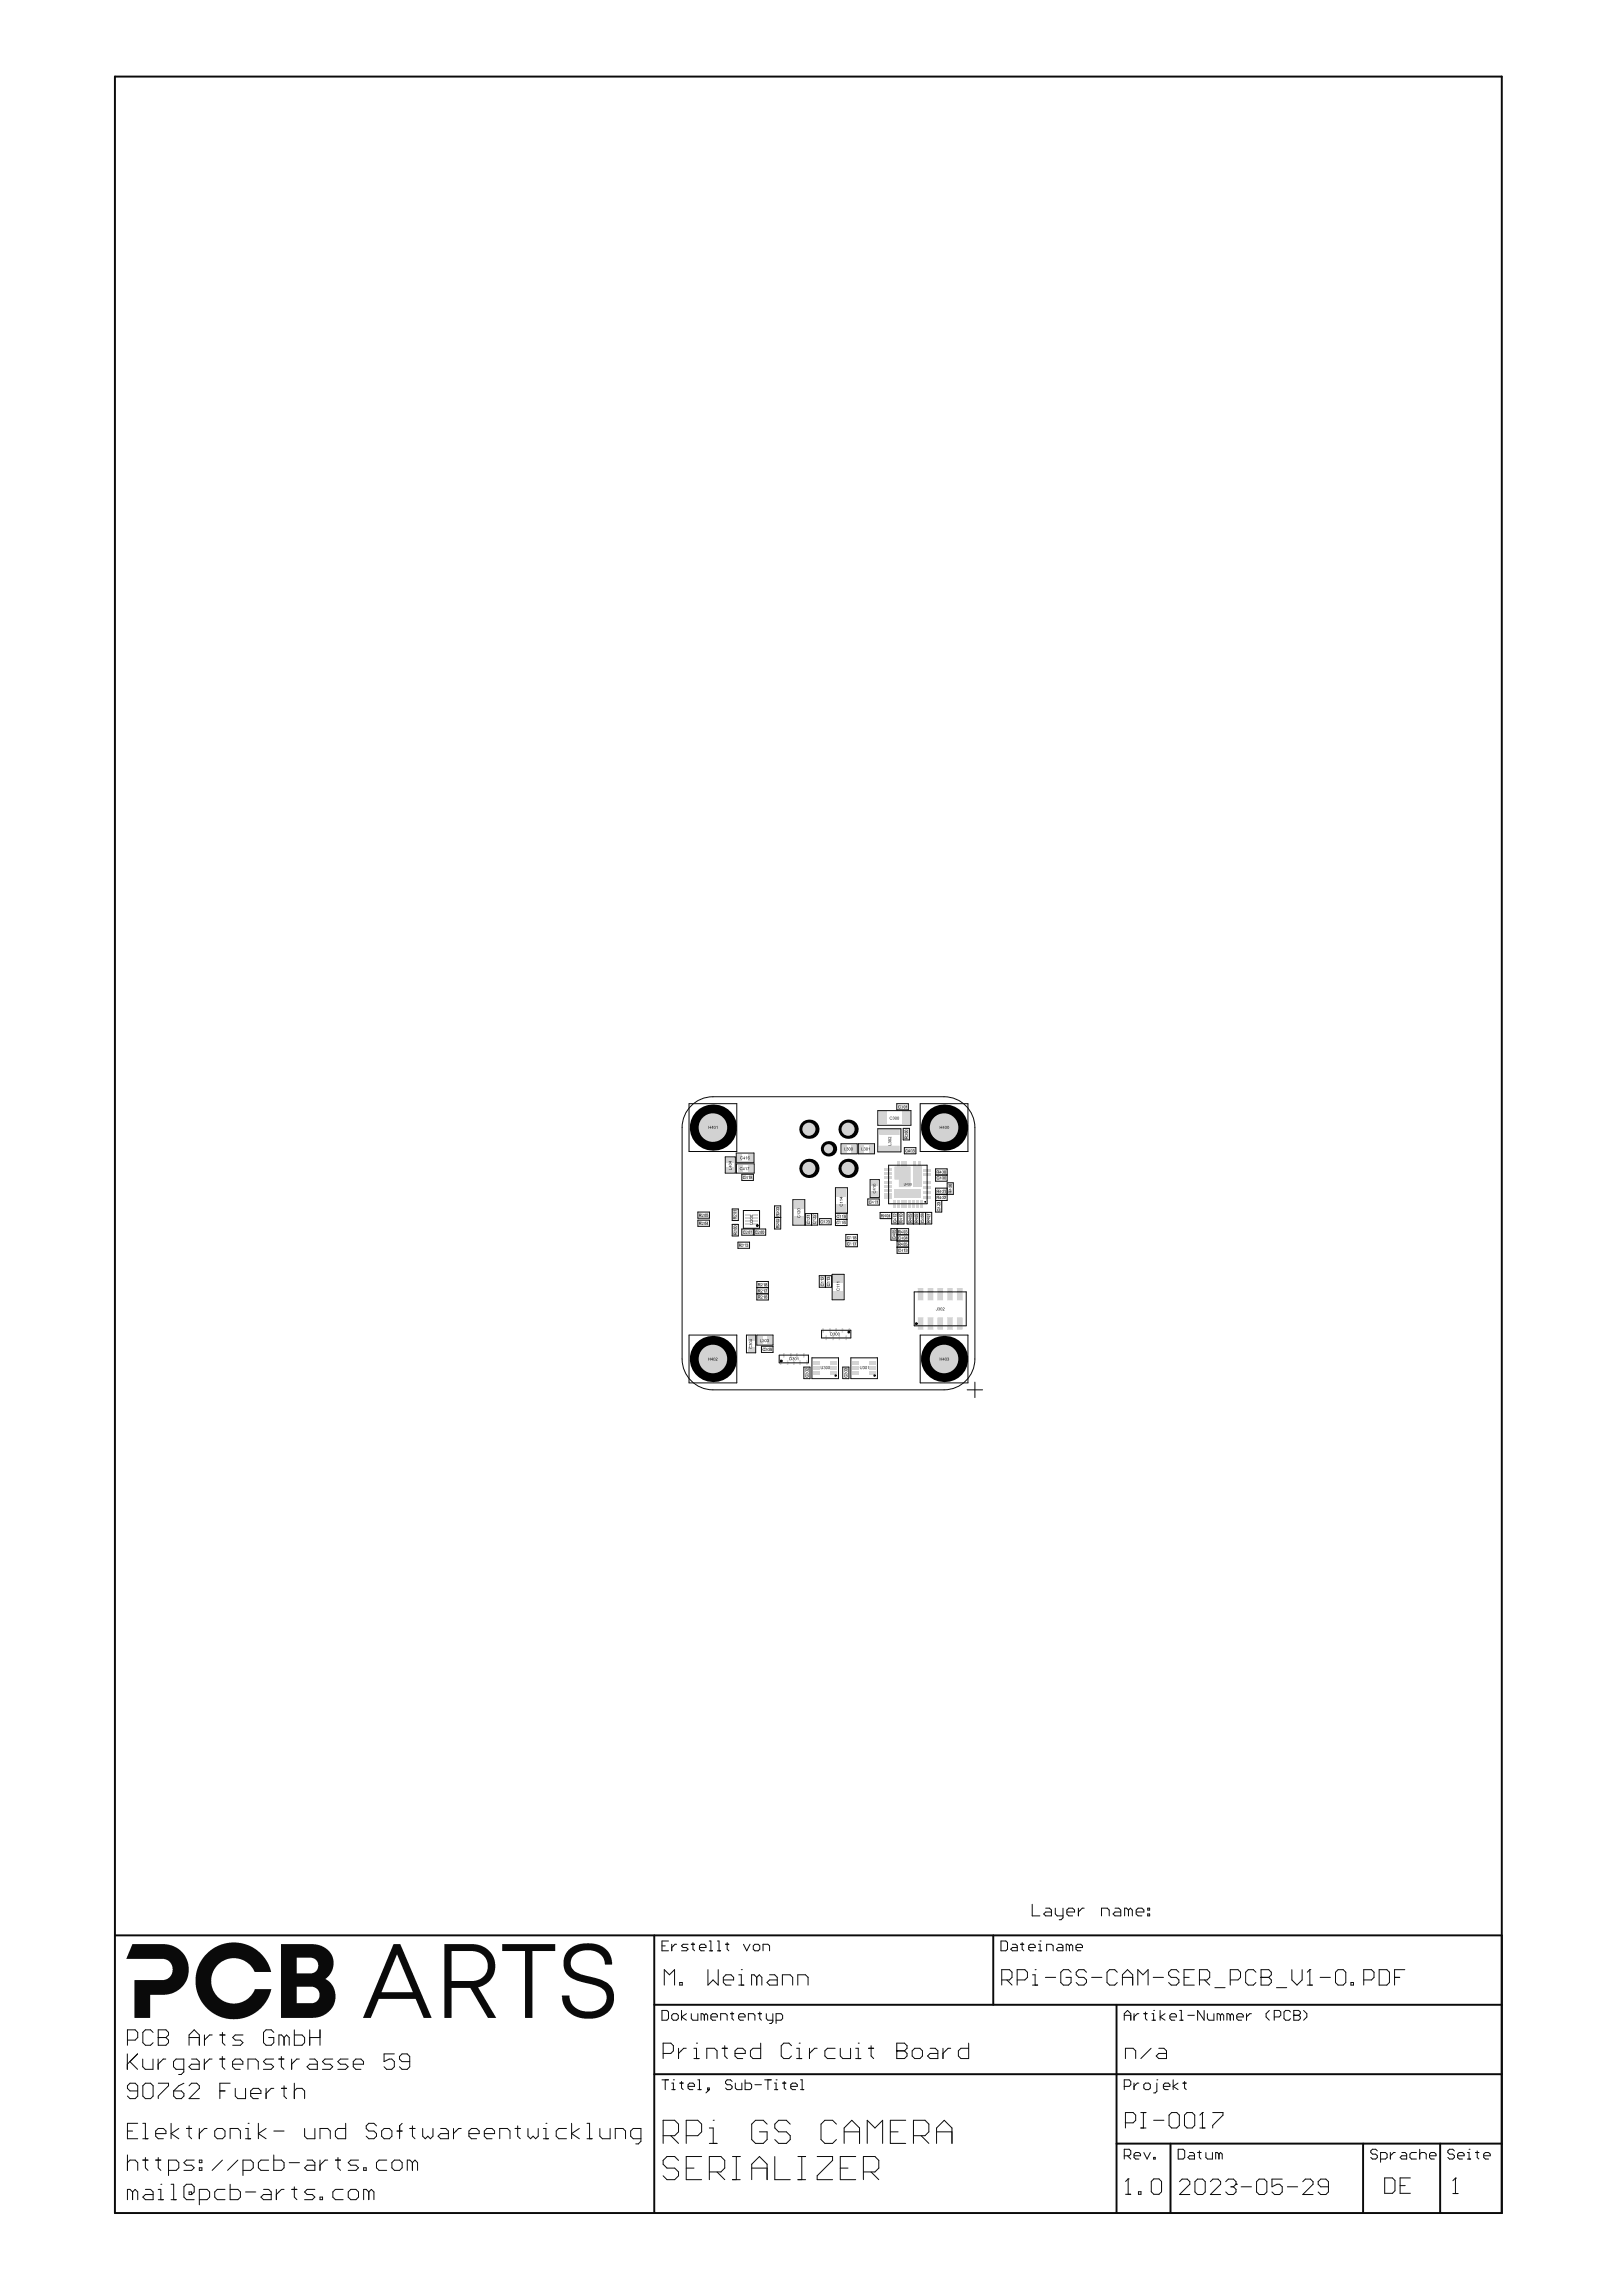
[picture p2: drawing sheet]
<svg xmlns="http://www.w3.org/2000/svg" width="700mm" height="990mm" viewBox="0 0 700 990" stroke-linecap="round" stroke-linejoin="round" font-family="sans-serif">
<path d="M385.7 503.3h7v8.9h-5v-3.2h-2z" fill="#d4d4d4"/>
<circle cx="407.2" cy="486.5" r="10" fill="#000"/>
<circle cx="407.2" cy="486.5" r="6.2" fill="#d2d2d2"/>
<circle cx="365.8" cy="487.2" r="4.2" fill="#000"/>
<circle cx="365.8" cy="487.2" r="2.83" fill="#d2d2d2"/>
<circle cx="357.3" cy="495.7" r="3.3" fill="#000"/>
<circle cx="357.3" cy="495.7" r="2" fill="#d2d2d2"/>
<circle cx="365.8" cy="504.1" r="4.2" fill="#000"/>
<circle cx="365.8" cy="504.1" r="2.83" fill="#d2d2d2"/>
<circle cx="307.5" cy="586.4" r="10" fill="#000"/>
<circle cx="307.5" cy="586.4" r="6.2" fill="#d2d2d2"/>
<circle cx="348.9" cy="504.1" r="4.2" fill="#000"/>
<circle cx="348.9" cy="504.1" r="2.83" fill="#d2d2d2"/>
<circle cx="348.9" cy="487.2" r="4.2" fill="#000"/>
<circle cx="348.9" cy="487.2" r="2.83" fill="#d2d2d2"/>
<circle cx="307.5" cy="486.5" r="10" fill="#000"/>
<circle cx="307.5" cy="486.5" r="6.2" fill="#d2d2d2"/>
<circle cx="407.2" cy="586.4" r="10" fill="#000"/>
<circle cx="407.2" cy="586.4" r="6.2" fill="#d2d2d2"/>
<g fill="#d4d4d4">
<path d="M400.2 555.8l2.3 .1-.1 5.2-2.3-.1z" fill-rule="evenodd"/>
<path d="M412.8 568.4l2.4 .1-.1 5.2-2.4-.1z" fill-rule="evenodd"/>
<path d="M408.6 568.4l2.4 .1-.2 5.2-2.3-.1z" fill-rule="evenodd"/>
<path d="M404.4 568.4l2.3 .1-.1 5.2-2.3-.1z" fill-rule="evenodd"/>
<path d="M336.4 587h.7l-.1 2-.6-.1z" fill-rule="evenodd"/>
<path d="M339.4 587h.6v2l-.6-.1z" fill-rule="evenodd"/>
<path d="M344.7 587h.7l-.1 2-.6-.1z" fill-rule="evenodd"/>
<path d="M347.7 587h.7l-.1 2-.6-.1z" fill-rule="evenodd"/>
<path d="M346.4 583.8h.6v2h-.6z" fill-rule="evenodd"/>
<path d="M343.4 583.8h.6v2h-.6z" fill-rule="evenodd"/>
<path d="M340.7 583.8h.7l-.1 2h-.6z" fill-rule="evenodd"/>
<path d="M337.8 583.8h.6v2h-.7z" fill-rule="evenodd"/>
<path d="M342.1 587h.6v2l-.7-.1z" fill-rule="evenodd"/>
<path d="M398.4 516.2h3.1v1.1h-3.1z" fill-rule="evenodd"/>
<path d="M398.4 514h3.1v1.2h-3.1z" fill-rule="evenodd"/>
<path d="M398.4 511.8h3.1v1.2h-3.1z" fill-rule="evenodd"/>
<path d="M398.4 509.7h3.1v1.1h-3.1z" fill-rule="evenodd"/>
<path d="M398.4 506.3h3.1v1.2h-3.1z" fill-rule="evenodd"/>
<path d="M381.6 504.2h3.1v1.1h-3.1z" fill-rule="evenodd"/>
<path d="M381.6 516.3h3.1v1.2h-3.1z" fill-rule="evenodd"/>
<path d="M381.6 514.7h3.1v1.1h-3.1z" fill-rule="evenodd"/>
<path d="M381.6 513h3.1v1.2h-3.1z" fill-rule="evenodd"/>
<path d="M381.6 511.3h3.1v1.2h-3.1z" fill-rule="evenodd"/>
<path d="M381.6 509.7h3.1v1.1h-3.1z" fill-rule="evenodd"/>
<path d="M381.6 507.5h3.1v1.2h-3.1z" fill-rule="evenodd"/>
<path d="M381.6 505.8h3.1v1.2h-3.1z" fill-rule="evenodd"/>
<path d="M391.8 517.9h1.2v3.2h-1.2z" fill-rule="evenodd"/>
<path d="M396.8 517.9h1.1v3.2h-1.1z" fill-rule="evenodd"/>
<path d="M395.1 517.9h1.2v3.2h-1.2z" fill-rule="evenodd"/>
<path d="M393.5 517.9h1.1v3.2h-1.1z" fill-rule="evenodd"/>
<path d="M385.2 517.9h1.1v3.2h-1.1z" fill-rule="evenodd"/>
<path d="M390.1 517.9h1.2v3.2h-1.2z" fill-rule="evenodd"/>
<path d="M388.5 517.9h1.1v3.2h-1.1z" fill-rule="evenodd"/>
<path d="M386.8 517.9h1.2v3.2h-1.2z" fill-rule="evenodd"/>
<path d="M393.9 501.1h1.1v3.2h-1.1z" fill-rule="evenodd"/>
<path d="M396 501.1h1.2v3.2h-1.2z" fill-rule="evenodd"/>
<path d="M386.8 501.1h1.1v3.2h-1.1z" fill-rule="evenodd"/>
<path d="M390.1 501.1h1.2v3.2h-1.2z" fill-rule="evenodd"/>
<path d="M388.4 501.1h1.2v3.2h-1.2z" fill-rule="evenodd"/>
<path d="M385.9 513.2h11.3v3.7h-11.3z" fill-rule="evenodd"/>
<path d="M387.2 504.6h3.7v3.3h-3.7z" fill-rule="evenodd"/>
<path d="M393.7 503.3h3.7v8.9h-3.7z" fill-rule="evenodd"/>
<path d="M321.4 523.8h2.3v.7h-2.3z" fill-rule="evenodd"/>
<path d="M321.4 526.5h2.3v.6h-2.3z" fill-rule="evenodd"/>
<path d="M321.4 525.1h2.3v.7h-2.3z" fill-rule="evenodd"/>
<path d="M321.4 527.8h2.3v.7h-2.3z" fill-rule="evenodd"/>
<path d="M324.5 527.8h2.3v.7h-2.3z" fill-rule="evenodd"/>
<path d="M324.5 525.1h2.3v.7h-2.3z" fill-rule="evenodd"/>
<path d="M324.5 523.8h2.3v.7h-2.3z" fill-rule="evenodd"/>
<path d="M324.5 526.5h2.3v.6h-2.3z" fill-rule="evenodd"/>
<path d="M379.1 494.6l.3-.2h8.4l.3 .2v2.2l-.3 .2h-8.4l-.3-.2z" fill-rule="evenodd"/>
<path d="M379.4 487h8.4l.3 .3v2.1l-.3 .3h-8.4l-.3-.3v-2.1z" fill-rule="evenodd"/>
<path d="M313.3 503.8h3.3v1.9h-3.3z" fill-rule="evenodd"/>
<path d="M313.3 499.7h3.3v1.8h-3.3z" fill-rule="evenodd"/>
<path d="M379.1 479.7h3.3v5.3h-3.3z" fill-rule="evenodd"/>
<path d="M389.1 479.7h3.3v5.3h-3.3z" fill-rule="evenodd"/>
<path d="M412.8 555.8l2.4 .1-.1 5.2-2.4-.1z" fill-rule="evenodd"/>
<path d="M408.6 555.8l2.4 .1-.2 5.2-2.3-.1z" fill-rule="evenodd"/>
<path d="M404.4 555.8l2.3 .1-.1 5.2-2.3-.1z" fill-rule="evenodd"/>
<path d="M396 555.8l2.3 .1-.1 5.2-2.4-.1z" fill-rule="evenodd"/>
<path d="M400.2 568.4l2.3 .1-.1 5.2-2.3-.1z" fill-rule="evenodd"/>
<path d="M396 568.4l2.3 .1-.1 5.2-2.4-.1z" fill-rule="evenodd"/>
<path d="M359.4 550.3h4.2v3.4h-4.2z" fill-rule="evenodd"/>
<path d="M359.4 557h4.2v3.3h-4.2z" fill-rule="evenodd"/>
<path d="M353.9 553.6h1.6v1.3h-1.6z" fill-rule="evenodd"/>
<path d="M353.9 551h1.6v1.2h-1.6z" fill-rule="evenodd"/>
<path d="M356.5 553.6h1.6v1.3h-1.6z" fill-rule="evenodd"/>
<path d="M356.5 551h1.6v1.2h-1.6z" fill-rule="evenodd"/>
<path d="M360.8 513h4.2v3.3h-4.2z" fill-rule="evenodd"/>
<path d="M360.8 519.6h4.2v3.4h-4.2z" fill-rule="evenodd"/>
<path d="M360.9 524h1.2v1.6h-1.2z" fill-rule="evenodd"/>
<path d="M363.5 524h1.3v1.6h-1.3z" fill-rule="evenodd"/>
<path d="M360.9 526.7h1.2v1.6h-1.2z" fill-rule="evenodd"/>
<path d="M363.5 526.7h1.3v1.6h-1.3z" fill-rule="evenodd"/>
<path d="M365.4 535.8h1.2v1.6h-1.2z" fill-rule="evenodd"/>
<path d="M368 535.8h1.2v1.6h-1.2z" fill-rule="evenodd"/>
<path d="M365.4 533.2h1.2v1.6h-1.2z" fill-rule="evenodd"/>
<path d="M368 533.2h1.2v1.6h-1.2z" fill-rule="evenodd"/>
<path d="M342.5 518.2h4.1v3.3h-4.1z" fill-rule="evenodd"/>
<path d="M342.5 524.8h4.1v3.3h-4.1z" fill-rule="evenodd"/>
<path d="M347.9 526.8h1.6v1.3h-1.6z" fill-rule="evenodd"/>
<path d="M347.9 524.2h1.6v1.3h-1.6z" fill-rule="evenodd"/>
<path d="M350.5 526.8h1.6v1.3h-1.6z" fill-rule="evenodd"/>
<path d="M350.5 524.2h1.6v1.2h-1.6z" fill-rule="evenodd"/>
<path d="M354 526.3h1.3v1.6h-1.3z" fill-rule="evenodd"/>
<path d="M356.7 526.3h1.2v1.6h-1.2z" fill-rule="evenodd"/>
<path d="M325.8 530.8h1.3v1.6h-1.3z" fill-rule="evenodd"/>
<path d="M328.4 530.8h1.3v1.6h-1.3z" fill-rule="evenodd"/>
<path d="M320.5 530.8h1.2v1.6h-1.2z" fill-rule="evenodd"/>
<path d="M323.1 530.8h1.3v1.6h-1.3z" fill-rule="evenodd"/>
<path d="M387.3 476.8h1.3v1.5h-1.3z" fill-rule="evenodd"/>
<path d="M390 476.8h1.2v1.5h-1.2z" fill-rule="evenodd"/>
<path d="M347.2 593h1.6v1.3h-1.6z" fill-rule="evenodd"/>
<path d="M347.2 590.4h1.6v1.3h-1.6z" fill-rule="evenodd"/>
<path d="M364 593h1.6v1.3h-1.6z" fill-rule="evenodd"/>
<path d="M364 590.4h1.6v1.3h-1.6z" fill-rule="evenodd"/>
<path d="M322.6 576.6h2.7v2.1h-2.7z" fill-rule="evenodd"/>
<path d="M322.6 581.1h2.7v2.1h-2.7z" fill-rule="evenodd"/>
<path d="M329 581.4h1.2v1.6h-1.2z" fill-rule="evenodd"/>
<path d="M331.6 581.4h1.3v1.6h-1.3z" fill-rule="evenodd"/>
<path d="M404.1 507.5h1.2v1.6h-1.2z" fill-rule="evenodd"/>
<path d="M406.7 507.5h1.3v1.6h-1.3z" fill-rule="evenodd"/>
<path d="M390.6 495.7h1.3v1.6h-1.3z" fill-rule="evenodd"/>
<path d="M393.2 495.7h1.3v1.6h-1.3z" fill-rule="evenodd"/>
<path d="M387.4 533.3h1.3v1.6h-1.3z" fill-rule="evenodd"/>
<path d="M390.1 533.3h1.2v1.6h-1.2z" fill-rule="evenodd"/>
<path d="M384.8 533.3h1.6v1.3h-1.6z" fill-rule="evenodd"/>
<path d="M384.8 530.7h1.6v1.2h-1.6z" fill-rule="evenodd"/>
<path d="M397.1 526.3h1.6v1.3h-1.6z" fill-rule="evenodd"/>
<path d="M397.1 523.7h1.6v1.2h-1.6z" fill-rule="evenodd"/>
<path d="M375.9 509.5h2.7v2.1h-2.7z" fill-rule="evenodd"/>
<path d="M375.9 514h2.7v2.1h-2.7z" fill-rule="evenodd"/>
<path d="M374.8 517.9h1.3v1.5h-1.3z" fill-rule="evenodd"/>
<path d="M377.4 517.9h1.3v1.5h-1.3z" fill-rule="evenodd"/>
<path d="M385.1 526.3h1.6v1.3h-1.6z" fill-rule="evenodd"/>
<path d="M385.1 523.7h1.6v1.2h-1.6z" fill-rule="evenodd"/>
<path d="M387.4 538.7h1.3v1.5h-1.3z" fill-rule="evenodd"/>
<path d="M390.1 538.7h1.2v1.5h-1.2z" fill-rule="evenodd"/>
<path d="M322.6 498.2h2.1v2.6h-2.1z" fill-rule="evenodd"/>
<path d="M318.1 498.2h2.1v2.6h-2.1z" fill-rule="evenodd"/>
<path d="M322.6 502.8h2.1v2.7h-2.1z" fill-rule="evenodd"/>
<path d="M318.2 502.8h2.1v2.7h-2.1z" fill-rule="evenodd"/>
<path d="M320.5 507.2h1.3v1.6h-1.3z" fill-rule="evenodd"/>
<path d="M323.1 507.2h1.3v1.6h-1.3z" fill-rule="evenodd"/>
<path d="M366 573.1h.6v2l-.6-.1z" fill-rule="evenodd"/>
<path d="M363 573.1h.6v2l-.6-.1z" fill-rule="evenodd"/>
<path d="M357.7 573.1h.6v2l-.6-.1z" fill-rule="evenodd"/>
<path d="M354.7 573.1h.6v2l-.6-.1z" fill-rule="evenodd"/>
<path d="M356 576.3h.7l-.1 1.9h-.6z" fill-rule="evenodd"/>
<path d="M359 576.2l.7 .1-.1 1.9h-.6z" fill-rule="evenodd"/>
<path d="M361.6 576.3h.7v1.9h-.7z" fill-rule="evenodd"/>
<path d="M364.7 576.2l.6 .1v1.9h-.7z" fill-rule="evenodd"/>
<path d="M360.3 573.1h.7l-.1 2-.6-.1z" fill-rule="evenodd"/>
<path d="M363.2 494h1.9v3.4h-1.9z" fill-rule="evenodd"/>
<path d="M367.4 494h1.8v3.4h-1.8z" fill-rule="evenodd"/>
<path d="M370.7 494h1.8v3.4h-1.8z" fill-rule="evenodd"/>
<path d="M374.9 494h1.8v3.4h-1.8z" fill-rule="evenodd"/>
<path d="M326.9 576.6h1.8v3.3h-1.8z" fill-rule="evenodd"/>
<path d="M331.1 576.6h1.8v3.3h-1.8z" fill-rule="evenodd"/>
<path d="M316.3 531.5h1.6v1.2h-1.6z" fill-rule="evenodd"/>
<path d="M316.3 528.9h1.6v1.2h-1.6z" fill-rule="evenodd"/>
<path d="M334.6 528.5h1.6v1.2h-1.6z" fill-rule="evenodd"/>
<path d="M334.6 525.8h1.6v1.3h-1.6z" fill-rule="evenodd"/>
<path d="M334.6 523.5h1.6v1.3h-1.6z" fill-rule="evenodd"/>
<path d="M334.6 520.9h1.6v1.2h-1.6z" fill-rule="evenodd"/>
<path d="M301.5 527h1.3v1.6h-1.3z" fill-rule="evenodd"/>
<path d="M304.2 527h1.2v1.6h-1.2z" fill-rule="evenodd"/>
<path d="M301.5 523.5h1.3v1.6h-1.3z" fill-rule="evenodd"/>
<path d="M304.2 523.5h1.2v1.6h-1.2z" fill-rule="evenodd"/>
<path d="M316.3 524.8h1.6v1.3h-1.6z" fill-rule="evenodd"/>
<path d="M316.3 522.2h1.6v1.3h-1.6z" fill-rule="evenodd"/>
<path d="M318.8 536.5h1.3v1.6h-1.3z" fill-rule="evenodd"/>
<path d="M321.5 536.5h1.2v1.6h-1.2z" fill-rule="evenodd"/>
<path d="M327 558.8h1.2v1.6h-1.2z" fill-rule="evenodd"/>
<path d="M329.6 558.8h1.3v1.6h-1.3z" fill-rule="evenodd"/>
<path d="M327 556.1h1.2v1.6h-1.2z" fill-rule="evenodd"/>
<path d="M329.6 556.1h1.3v1.6h-1.3z" fill-rule="evenodd"/>
<path d="M327 553.5h1.2v1.6h-1.2z" fill-rule="evenodd"/>
<path d="M329.6 553.5h1.3v1.6h-1.3z" fill-rule="evenodd"/>
<path d="M390.1 490h1.6v1.3h-1.6z" fill-rule="evenodd"/>
<path d="M390.1 487.4h1.6v1.3h-1.6z" fill-rule="evenodd"/>
<path d="M404.1 513.2h1.2v1.6h-1.2z" fill-rule="evenodd"/>
<path d="M406.7 513.2h1.3v1.6h-1.3z" fill-rule="evenodd"/>
<path d="M404.1 515.9h1.2v1.6h-1.2z" fill-rule="evenodd"/>
<path d="M406.7 515.9h1.3v1.6h-1.3z" fill-rule="evenodd"/>
<path d="M387.4 530.7h1.3v1.6h-1.3z" fill-rule="evenodd"/>
<path d="M390.1 530.7h1.2v1.6h-1.2z" fill-rule="evenodd"/>
<path d="M380.1 523.7h1.3v1.6h-1.3z" fill-rule="evenodd"/>
<path d="M382.8 523.7h1.2v1.6h-1.2z" fill-rule="evenodd"/>
<path d="M409 513.5h1.6v1.3h-1.6z" fill-rule="evenodd"/>
<path d="M409 510.9h1.6v1.3h-1.6z" fill-rule="evenodd"/>
<path d="M399.7 526.3h1.6v1.3h-1.6z" fill-rule="evenodd"/>
<path d="M399.7 523.7h1.6v1.2h-1.6z" fill-rule="evenodd"/>
<path d="M394.4 526.3h1.6v1.3h-1.6z" fill-rule="evenodd"/>
<path d="M394.4 523.7h1.6v1.2h-1.6z" fill-rule="evenodd"/>
<path d="M391.8 526.3h1.5v1.3h-1.5z" fill-rule="evenodd"/>
<path d="M391.8 523.7h1.5v1.2h-1.5z" fill-rule="evenodd"/>
<path d="M387.8 526.3h1.6v1.3h-1.6z" fill-rule="evenodd"/>
<path d="M387.8 523.7h1.6v1.2h-1.6z" fill-rule="evenodd"/>
<path d="M351 587.5h2.7v1.4h-2.7z" fill-rule="evenodd"/>
<path d="M351 591.9h2.7v1.3h-2.7z" fill-rule="evenodd"/>
<path d="M351 589.7h2.7v1.3h-2.7z" fill-rule="evenodd"/>
<path d="M358.2 591.9h2.6v1.3h-2.6z" fill-rule="evenodd"/>
<path d="M358.2 589.7h2.6v1.3h-2.6z" fill-rule="evenodd"/>
<path d="M358.2 587.5h2.6v1.4h-2.6z" fill-rule="evenodd"/>
<path d="M367.8 587.5h2.7v1.4h-2.7z" fill-rule="evenodd"/>
<path d="M367.8 591.9h2.7v1.3h-2.7z" fill-rule="evenodd"/>
<path d="M367.8 589.7h2.7v1.3h-2.7z" fill-rule="evenodd"/>
<path d="M374.9 591.9h2.7v1.3h-2.7z" fill-rule="evenodd"/>
<path d="M374.9 589.7h2.7v1.3h-2.7z" fill-rule="evenodd"/>
<path d="M374.9 587.5h2.7v1.4h-2.7z" fill-rule="evenodd"/>
<path d="M404 521.2h1.6v1.2h-1.6z" fill-rule="evenodd"/>
<path d="M404 518.5h1.6v1.3h-1.6z" fill-rule="evenodd"/>
<path d="M387.4 536h1.3v1.6h-1.3z" fill-rule="evenodd"/>
<path d="M390.1 536h1.2v1.6h-1.2z" fill-rule="evenodd"/>
<path d="M404.1 504.9h1.2v1.6h-1.2z" fill-rule="evenodd"/>
<path d="M406.7 504.9h1.3v1.6h-1.3z" fill-rule="evenodd"/>
<path d="M398.4 504.7h3.1v1.1h-3.1z" fill-rule="evenodd"/>
</g>
<g fill="#d4d4d4">
<path d="M379.2 494.4l.2 .2h-.3z"/>
<path d="M379.1 496.8l.3 .2z"/>
<path d="M387.8 496.8h.3l-.3 .2z"/>
<path d="M387.8 494.4l.3 .2z"/>
<path d="M379.2 487.1l.2 .2h-.3z"/>
<path d="M379.1 489.4l.3 .3z"/>
<path d="M387.8 489.4h.3l-.3 .3z"/>
<path d="M387.8 487l.3 .3z"/>
</g>
<g fill="#0a0a0a">
<path d="M245.4 841.1l1.6-1.1 2.4-1.1 2.2-.4h4l2 .4 2.4 1.1 1.2 .9 1.7 2 .9 2.3 .2 2.5h-3.1l-.2-1.7-.9-1.9-1.8-1.6-3-1-3.6 .1-2.6 .9-1.8 1.7-.9 2.1 .4 2.6 1.7 2 2.6 1.1 8.7 2.3 2.7 1.4 1.8 2.1 .8 2.6-.3 4.3-1.4 2.7-2.5 2.1-4.1 1.4h-5.3l-2.2-.5-2.3-1.1-1.9-1.6-1.1-1.4-.9-2.1-.5-3.2h3.3l.2 2.1 1.2 2.2 1.8 1.5 3.5 1.1 3.7-.1 2.8-1 1.8-1.7 1-2.5-.4-2.9-1.9-2.1-2.8-1.1-7.6-1.8-3-1.5-1.6-1.5-1.1-2.7-.1-3.3 1-3z"/>
<path d="M216.6 838.8h22.9v3h-9.9v28.9h-3.2v-28.9h-9.8z"/>
<path d="M90 842.1l2.6-1.8 2.9-1.4 3.2-.7 3.3-.1 3.5 .6 2.2 .9 3 1.7 2.6 2.4 2 2.9 1.7 4.3h-7.2l-1.6-2.8-2.5-2-2.7-1-3.2-.2-2.5 .6-1.7 .8-2.2 2-1.8 3-.6 3.3 .5 3.3 2.1 3.4 2.5 2 3.2 1.1 3.6-.1 3.1-1.2 2.5-2.2 1.4-2.6h7.1l-.7 2.6-1.5 2.8-3.5 3.9-2.2 1.6-3.7 1.5-2.7 .5h-3.8l-2.9-.6-2.8-1.1-2.7-1.8-2.1-2-1.9-2.6-1.5-3.5-.6-3.2v-3.5l.6-3.1 1.2-2.9 2-2.9z"/>
<path d="M57.1 838.8h14.1l3.1 .7 2.5 1.2 2.2 2 1.7 2.8 .5 1.7 .2 4-.4 2-1.2 2.5-2.1 2.5-2.9 1.7-2 .6-8 .2v10h-6.8v-16.3h12.7l1.1-.3 1.7-1.3 .7-1.2 .2-2.9-.6-1.5-1-1.2-2.1-.8h-16.2z"/>
<path d="M121.2 838.8l15.7 .3 3.5 1.4 2.5 2.7 1 2.7-.1 2.8-1.1 2.7-2.3 2.5 1.5 1 1.8 2.1 .9 2.7 .1 2.9-.6 2.3-.8 1.4-2.9 2.9-2.2 1-3.1 .5h-13.9zM128 844.7v6.8h6.5l1.4-.5 .9-1 .5-1.6-.1-1.2-.5-1.2-1-.9-1.3-.4zM128 857.2v7.1h7l1.5-.6 .9-1 .4-1.1v-1.6l-.6-1.4-.9-.8-1.3-.6z"/>
<path d="M191.7 838.8l14.3 .3 3.2 1.2 2.8 2.6 1 1.8 .5 2 .1 2.5-.5 2.5-1.2 2.2-1.4 1.5-1.6 1.1-2.7 1.1 7.8 13.1-3.7-.1-7.4-12.8h-8.2v12.9h-3zM194.8 841.8l-.1 13 10.4-.1 2.1-.8 2.2-2 .9-2.4v-2.3l-.8-2.3-1.6-1.7-1.6-.9-2.3-.5z"/>
<path d="M169.7 838.8h3l13.4 31.9-3.5-.1-3.3-8.1h-15.9l-3.4 8.2h-3.4zM171.2 843.4l-6.6 16.2h13.4z"/>
</g>
<path d="M49.6 33h598.1v921.9h-598.1zM49.6 835.1h598.1M282.2 835.1v119.8M428.4 835.1v29.9M282.2 865h365.5M481.6 865v89.9M282.2 895h365.5M481.6 924.9h166.1M504.8 924.9v30M587.9 924.9v30M621.1 924.9v30" fill="none" stroke="#0a0a0a" stroke-width=".84"/>
<g fill="none" stroke="#0a0a0a" stroke-width=".43">
<path d="M55 919.5h2.2M59.4 916.2h-4.4v6.6h4.4M61.6 916.2h1.1v6.6M73.8 916.2v6.6M77.1 918.4l-3.3 2.2 3.3 2.2M80.4 918.4h2.2M81.5 917.3v4.4l1.1 1.1M86 918.4v4.4M89.3 918.4h-1.1l-2.2 2.2M93.7 918.4h2.2l1.1 1.1v2.2l-1.1 1.1h-2.2l-1.1-1.1v-2.2zM105.9 918.4h1.1v4.4M61.6 922.8h2.2"/>
<path d="M67.1 920.6h4.5v-1.1l-1.1-1.1h-2.2l-1.2 1.1v2.2l1.2 1.1h2.2M99.3 922.8v-4.4h3.3l1.1 1.1v3.3M105.9 922.8h2.2"/>
</g>
<circle cx="107" cy="916.2" r=".21" fill="#0a0a0a"/>
<g fill="none" stroke="#0a0a0a" stroke-width=".43">
<path d="M111.4 916.2v6.6M114.8 918.4l-3.4 2.2 3.4 2.2M118.1 919.5h4.4M131.4 918.4v3.3l1.1 1.1h3.3v-4.4M149.1 916.2v6.6h-3.3l-1.1-1.1v-2.2l1.1-1.1h3.3M162.4 917.3l-1.1-1.1h-2.2l-1.2 1.1v1.1l1.2 1.1h2.2l1.1 1.1v1.1l-1.1 1.1h-2.2l-1.2-1.1M165.7 918.4h2.2l1.1 1.1v2.2l-1.1 1.1h-2.2l-1.1-1.1v-2.2zM171.2 919.5h2.2M173.4 916.2l-1.1 1.1v5.5M176.8 918.4h2.2M177.9 917.3v4.4l1.1 1.1M182.3 918.4v3.3l1.1 1.1 1.1-1.1 1.1 1.1 1.1-1.1v-3.3"/>
<path d="M190.1 918.4h2.2l1.1 1.1v3.3h-3.3l-1.2-1.1 1.2-1.1h3.3M195.6 918.4v4.4M198.9 918.4h-1.1l-2.2 2.2M222.2 918.4h2.2M223.3 917.3v4.4l1.1 1.1M227.7 918.4v3.3l1.1 1.1 1.1-1.1 1.1 1.1 1.1-1.1v-3.3M234.4 918.4h1.1v4.4M138 922.8v-4.4h3.3l1.1 1.1v3.3M202.2 920.6h4.5v-1.1l-1.1-1.1h-2.3l-1.1 1.1v2.2l1.1 1.1h2.3M208.9 920.6h4.4v-1.1l-1.1-1.1h-2.2l-1.1 1.1v2.2l1.1 1.1h2.2M215.5 922.8v-4.4h3.3l1.2 1.1v3.3M234.4 922.8h2.2"/>
</g>
<circle cx="235.5" cy="916.2" r=".21" fill="#0a0a0a"/>
<g fill="none" stroke="#0a0a0a" stroke-width=".43">
<path d="M244.3 918.4h-3.3l-1.1 1.1v2.2l1.1 1.1h3.3M246.5 916.2v6.6M249.9 918.4l-3.4 2.2 3.4 2.2M253.2 916.2h1.1v6.6M258.7 918.4v3.3l1.1 1.1h3.3v-4.4M55 929.8v6.7M55 933.1l1.1-1.1h2.2l1.1 1.1v3.4M61.6 932h2.2M62.7 930.9v4.5l1.1 1.1M67.1 932h2.3M68.3 930.9v4.5l1.1 1.1M72.7 936.5h3.3l1.1-1.1v-2.3l-1.1-1.1h-3.3v6.7"/>
<path d="M83.8 932h-3.4l-1.1 1.1 1.1 1.2h2.2l1.2 1.1-1.2 1.1h-3.3M86 932h1.1v1.1h-1.1zM86 935.4h1.1v1.1h-1.1zM95.9 932l-4.4 4.5M102.6 932l-4.4 4.5M104.8 936.5h3.3l1.1-1.1v-2.3l-1.1-1.1h-3.3v6.7M115.9 932h-3.4l-1.1 1.1v2.3l1.1 1.1h3.4M118.1 929.8v6.7h3.3l1.1-1.1v-2.3l-1.1-1.1h-3.3M124.7 933.1h4.5M132.5 932h2.2l1.1 1.1v3.4h-3.3l-1.1-1.1 1.1-1.1h3.3M138 932v4.5M141.3 932h-1.1l-2.2 2.3"/>
<path d="M144.7 932h2.2M145.8 930.9v4.5l1.1 1.1M154.6 932h-3.3l-1.1 1.1 1.1 1.2h2.2l1.1 1.1-1.1 1.1h-3.3M156.8 935.4h1.1v1.1h-1.1zM166.8 932h-3.3l-1.1 1.1v2.3l1.1 1.1h3.3M170.1 932h2.2l1.1 1.1v2.3l-1.1 1.1h-2.2l-1.1-1.1v-2.3zM177.9 933.1l-1.1-1.1h-1.1v4.5M177.9 933.1v3.4M177.9 933.1l1.1-1.1 1.1 1.1v3.4M253.2 922.8h2.2M265.4 922.8v-4.4h3.3l1.1 1.1v3.3M276.4 922.8h-3.3l-1.1-1.1v-2.2l1.1-1.1h3.3v5.5l-1.1 1.1h-1.1"/>
<path d="M57.2 945.8l-1.1-1.1h-1.1v4.4M57.2 945.8l1.1-1.1 1.1 1.1v3.3M57.2 945.8v3.3M62.7 944.7h2.2l1.1 1.1v3.3h-3.3l-1.1-1.1 1.1-1.1h3.3M68.3 944.7h1.1v4.4M68.3 949.1h2.2"/>
</g>
<circle cx="69.4" cy="942.5" r=".21" fill="#0a0a0a"/>
<g fill="none" stroke="#0a0a0a" stroke-width=".43">
<path d="M66 876.9l-1.1-1.1h-2.2l-1.1 1.1v4.5l1.1 1.1h2.2l1.1-1.1M68.3 875.8v6.7h3.3l1.1-1.1v-1.1l-1.1-1.1h-3.3M55 880.3h3.3l1.1-1.1v-2.3l-1.1-1.1h-3.3v6.7M73.8 949.1h2.2M73.8 942.5h1.1v6.6M81.5 945.8h1.1v1.1h-1.1zM82.6 946.9l1.2-1.1v-2.2l-1.2-1.1h-2.2l-1.1 1.1v4.4l1.1 1.1h3.4M86 949.1h3.3l1.1-1.1v-2.2l-1.1-1.1h-3.3v6.6M97 944.7h-3.3l-1.1 1.1v2.2l1.1 1.1h3.3M99.3 942.5v6.6h3.3l1.1-1.1v-2.2l-1.1-1.1h-3.3M105.9 945.8h4.4M113.7 944.7h2.2l1.1 1.1v3.3h-3.3l-1.2-1.1 1.2-1.1h3.3"/>
<path d="M119.2 944.7v4.4M122.5 944.7h-1.1l-2.2 2.2M125.8 944.7h2.2M126.9 943.6v4.4l1.1 1.1M135.8 944.7h-3.3l-1.1 1.1 1.1 1.1h2.2l1.1 1.1-1.1 1.1h-3.3M138 948h1.1v1.1h-1.1zM148 944.7h-3.3l-1.2 1.1v2.2l1.2 1.1h3.3M151.3 944.7h2.2l1.1 1.1v2.2l-1.1 1.1h-2.2l-1.1-1.1v-2.2zM159.1 945.8l-1.2-1.1h-1.1v4.4M159.1 945.8v3.3M159.1 945.8l1.1-1.1 1.1 1.1v3.3"/>
</g>
<circle cx="68.3" cy="879.2" r=".21" fill="#0a0a0a"/>
<g fill="none" stroke="#0a0a0a" stroke-width=".43">
<path d="M432 854.3h3.4l1.1-1.1v-2.2l-1.1-1.1h-3.4v6.6M434.3 854.3l2.2 2.2M438.7 854.3h3.3l1.1-1.1v-2.2l-1.1-1.1h-3.3v6.6M445.3 856.5h2.2M445.3 852.1h1.1v4.4M68.3 875.8h3.3l1.1 1.1v1.1l-1.1 1.2h-3.3M81.5 879.2h4.5M88.2 878v4.5M91.5 878h-1.1l-2.2 2.3M94.8 878h2.2M95.9 876.9v4.5l1.1 1.1M104.8 878h-3.3l-1.1 1.2 1.1 1.1h2.2l1.1 1.1-1.1 1.1h-3.3"/>
<path d="M118.1 876.9l-1.1-1.1h-2.2l-1.1 1.1v4.5l1.1 1.1h2.2l1.1-1.1v-2.2h-2.2M122.5 879.2l-1.1-1.2h-1.1v4.5M122.5 879.2v3.3M122.5 879.2l1.1-1.2 1.1 1.2v3.3M126.9 875.8v6.7h3.4l1.1-1.1v-2.2l-1.1-1.2h-3.4M133.6 879.2h4.4M133.6 875.8v6.7M138 875.8v6.7M54.9 886.2v6.7M56 889.5l3.3 3.4M59.3 886.2l-4.4 4.5M61.6 888.4v3.4l1.1 1.1h3.3v-4.5"/>
<path d="M62.7 898.9h2.2l1.1 1.1v4.4l-1.1 1.1h-2.2l-1.1-1.1v-4.4zM68.2 888.4v4.5M68.3 898.9h4.4v1.1l-4.4 4.4v1.1M71.5 888.4h-1.1l-2.2 2.3M79.3 892.9h-3.3l-1.2-1.1v-2.3l1.2-1.1h3.3v5.6l-1.1 1.1h-1.1M79.3 898.9l-2.2 1.1-2.2 2.2M81.5 882.5v-4.5l2.3-2.2 2.2 2.2v4.5M81.5 900l1.1-1.1h2.3l1.1 1.1v1.1l-4.5 4.4h4.5M82.6 888.4h2.2l1.1 1.1v3.4h-3.3l-1.1-1.1 1.1-1.1h3.3M88.1 888.4v4.5M91.5 888.4h-1.2l-2.2 2.3M94.8 888.4h2.2"/>
<path d="M95.9 887.3v4.5l1.1 1.1M99.3 898.9h-4.5v6.6M100.3 890.7h4.4v-1.2l-1.1-1.1h-2.2l-1.1 1.1v2.3l1.1 1.1h2.2M107 892.9v-4.5h3.3l1.1 1.1v3.4M118 888.4h-3.3l-1.1 1.1 1.1 1.2h2.2l1.1 1.1-1.1 1.1h-3.3M120.2 888.4h2.3M121.4 887.3v4.5l1.1 1.1M122.5 900v4.4l1.1 1.1M125.8 888.4v4.5M126.9 898.9v6.6M129.1 888.4h-1.1l-2.2 2.3M133.5 888.4h2.2l1.2 1.1v3.4h-3.4l-1.1-1.1 1.1-1.1h3.4"/>
<path d="M143.5 888.4h-3.3l-1.1 1.1 1.1 1.2h2.2l1.1 1.1-1.1 1.1h-3.3M150.1 888.4h-3.3l-1.1 1.1 1.1 1.2h2.2l1.1 1.1-1.1 1.1h-3.3M152.4 890.7h4.4v-1.2l-1.1-1.1h-2.2l-1.1 1.1v2.3l1.1 1.1h2.2M170.1 886.2h-4.5v3.3l2.3-1.1h1.1l1.1 1.1v2.3l-1.1 1.1h-2.2l-1.2-1.1M176.7 889.5h-3.3l-1.1-1.1v-1.1l1.1-1.1h2.2l1.1 1.1v4.5l-1.1 1.1h-2.2l-1.1-1.1M59.4 902.2h-3.3l-1.1-1.1v-1.1l1.1-1.1h2.2l1.1 1.1v4.4l-1.1 1.1h-2.2l-1.1-1.1M74.9 902.2h3.3l1.1 1.1v1.1l-1.1 1.1h-2.2l-1.1-1.1zM94.8 902.2h2.2M101.5 901.1v3.3l1.1 1.1h3.3v-4.4M108.1 903.3h4.4v-1.1l-1.1-1.1h-2.2l-1.1 1.1v2.2l1.1 1.1h2.2M114.8 901.1v4.4M118.1 901.1h-1.1l-2.2 2.2"/>
<path d="M121.4 901.1h2.2M126.9 902.2l1.1-1.1h2.3l1.1 1.1v3.3M292.6 932.2l-1.6-1.7h-3.3l-1.7 1.7v1.6l1.7 1.7h3.3l1.6 1.7v1.6l-1.6 1.7h-3.3l-1.7-1.7M296 935.5h3.3M302.6 930.5h-6.6v10h6.6M305.9 937.2h5l1.7-1.7v-3.3l-1.7-1.7h-5v10M309.3 937.2l3.3 3.3M315.9 930.5h3.3M317.6 930.5v10M324.2 935.5h6.7M334.2 930.5v10h6.6M344.1 930.5h3.4"/>
<path d="M345.8 930.5v10M352.4 930.5h6.7v1.7l-6.7 6.6v1.7h6.7M362.4 935.5h3.3M369.1 930.5h-6.7v10h6.7M372.4 937.2h5l1.6-1.7v-3.3l-1.6-1.7h-5v10M375.7 937.2l3.3 3.3M315.9 940.5h3.3M324.2 940.5v-6.7l3.3-3.3 3.4 3.3v6.7M344.1 940.5h3.4"/>
</g>
<circle cx="446.4" cy="849.9" r=".21" fill="#0a0a0a"/>
<g fill="none" stroke="#0a0a0a" stroke-width=".43">
<path d="M450.9 853.2h4.4M461.9 851l-1.1-1.1h-2.2l-1.1 1.1v4.4l1.1 1.1h2.2l1.1-1.1v-2.2h-2.2M468.6 851l-1.1-1.1h-2.2l-1.1 1.1v1.1l1.1 1.1h2.2l1.1 1.1v1.1l-1.1 1.1h-2.2l-1.1-1.1M470.8 853.2h4.4M481.9 851l-1.1-1.1h-2.2l-1.2 1.1v4.4l1.2 1.1h2.2l1.1-1.1M484.1 853.2h4.4M484.1 856.5v-4.4l2.2-2.2 2.2 2.2v4.4M490.7 856.5v-6.6l2.2 2.2 2.3-2.2v6.6M497.4 853.2h4.4M508.5 851l-1.2-1.1h-2.2l-1.1 1.1v1.1l1.1 1.1h2.2l1.2 1.1v1.1l-1.2 1.1h-2.2l-1.1-1.1M510.7 853.2h2.2M515.1 849.9h-4.4v6.6h4.4"/>
<path d="M517.3 854.3h3.3l1.1-1.1v-2.2l-1.1-1.1h-3.3v6.6M519.5 854.3l2.2 2.2M524 857.6h4.4M530.6 854.3h3.3l1.1-1.1v-2.2l-1.1-1.1h-3.3v6.6M541.7 851l-1.1-1.1h-2.3l-1.1 1.1v4.4l1.1 1.1h2.3l1.1-1.1M543.9 849.9v6.6h3.3l1.1-1.1v-1.1l-1.1-1.1h-3.3"/>
</g>
<circle cx="543.9" cy="853.2" r=".21" fill="#0a0a0a"/>
<path d="M543.9 849.9h3.3l1.1 1.1v1.1l-1.1 1.1h-3.3M550.5 857.6h4.5M557.2 849.9v4.4l2.2 2.2 2.2-2.2v-4.4M563.8 856.5h2.2M564.9 849.9v6.6" fill="none" stroke="#0a0a0a" stroke-width=".43"/>
<circle cx="564.9" cy="849.9" r=".21" fill="#0a0a0a"/>
<g fill="none" stroke="#0a0a0a" stroke-width=".43">
<path d="M285.5 839.6h1.4M288.3 837.5h-2.8v4.2h2.8M289.7 838.9v2.8M291.8 838.9h-.7l-1.4 1.4M296.8 838.9h-2.2l-.7 .7 .7 .7h1.4l.8 .7-.8 .7h-2.1M298.2 838.9h1.4M298.9 838.2v2.8l.7 .7M305.9 837.5h.7v4.2M309.4 837.5h.7v4.2M312.9 838.9h1.4M313.6 838.2v2.8l.7 .7M320.7 838.9l1.4 2.8 1.4-2.8"/>
<path d="M325.6 838.9h1.4l.7 .7v1.4l-.7 .7h-1.4l-.7-.7v-1.4zM431.7 837.5h2.1l.7 .7v2.8l-.7 .7h-2.1zM436.6 838.9h1.4l.7 .7v2.1h-2.1l-.7-.7 .7-.7h2.1M440.2 838.9h1.4M440.9 838.2v2.8l.7 .7M447.9 838.9h.7v2.8M301.7 840.3h2.8v-.7l-.7-.7h-1.4l-.7 .7v1.4l.7 .7h1.4M305.9 841.7h1.4M309.4 841.7h1.4M329.1 841.7v-2.8h2.1l.7 .7v2.1M443.7 840.3h2.8v-.7l-.7-.7h-1.4l-.7 .7v1.4l.7 .7h1.4M447.9 841.7h1.4"/>
<path d="M564.9 849.9l-1.1 1.1M569.4 853.2h4.4M577.1 849.9h2.2l1.1 1.1v4.4l-1.1 1.1h-2.2l-1.1-1.1v-4.4zM582.6 855.4h1.1v1.1h-1.1zM588.2 854.3h3.3l1.1-1.1v-2.2l-1.1-1.1h-3.3v6.6M594.8 849.9h3.3l1.2 1.1v4.4l-1.2 1.1h-3.3zM601.5 853.2h2.2M605.9 849.9h-4.4v6.6"/>
</g>
<circle cx="448.6" cy="837.5" r=".21" fill="#0a0a0a"/>
<g fill="none" stroke="#0a0a0a" stroke-width=".43">
<path d="M456.3 838.9h1.4l.7 .7v2.1h-2.1l-.7-.7 .7-.7h2.1M461.2 839.6l-.7-.7h-.7v2.8M461.2 839.6v2.1M461.2 839.6l.8-.7 .7 .7v2.1M451.4 841.7v-2.8h2.1l.7 .7v2.1M464.1 840.3h2.8v-.7l-.7-.7h-1.4l-.7 .7v1.4l.7 .7h1.4M285.5 867.5h2.1l.7 .7v2.8l-.7 .7h-2.1zM290.4 868.9h1.4l.7 .7v1.4l-.7 .7h-1.4l-.7-.7v-1.4zM293.9 867.5v4.2M296 868.9l-2.1 1.4 2.1 1.4M298.2 868.9v2.1l.7 .7h2.1v-2.8M303.8 869.6l-.7-.7h-.7v2.8"/>
<path d="M303.8 869.6v2.1M303.8 869.6l.7-.7 .7 .7v2.1M306.6 870.3h2.8v-.7l-.7-.7h-1.4l-.7 .7v1.4l.7 .7h1.4M310.8 871.7v-2.8h2.1l.7 .7v2.1M315 868.9h1.4M315.7 868.2v2.8l.7 .7M318.5 870.3h2.9v-.7l-.7-.7h-1.4l-.8 .7v1.4l.8 .7h1.4M322.8 871.7v-2.8h2.1l.7 .7v2.1M327 868.9h1.4M327.7 868.2v2.8l.7 .7M330.5 868.9v2.1l.7 .7h2.1M333.3 868.9v3.5l-.7 .7h-.7"/>
<path d="M334.7 871.7h2.1l.7-.7v-1.4l-.7-.7h-2.1v4.2M484.9 871.7v-2.8l1.4-1.4 1.4 1.4v2.8M484.9 869.6h2.8M489.1 868.9v2.8M491.2 868.9h-.7l-1.4 1.4M493.3 868.9h1.4M494 868.2v2.8l.7 .7M496.8 871.7h1.4M496.8 868.9h.7v2.8"/>
</g>
<circle cx="497.5" cy="867.5" r=".21" fill="#0a0a0a"/>
<g fill="none" stroke="#0a0a0a" stroke-width=".43">
<path d="M500.4 867.5v4.2M502.5 868.9l-2.1 1.4 2.1 1.4M504.6 870.3h2.8v-.7l-.7-.7h-1.4l-.7 .7v1.4l.7 .7h1.4M508.8 871.7h1.4M508.8 867.5h.7v4.2M512.3 869.6h2.8M519.3 867.5v4.2l-2.8-4.2v4.2M520.7 868.9v2.1l.7 .7h2.2v-2.8M526.4 869.6l-.7-.7h-.7v2.8M526.4 869.6v2.1M526.4 869.6l.7-.7 .7 .7v2.1M530.6 869.6l-.7-.7h-.7v2.8"/>
<path d="M530.6 869.6v2.1M530.6 869.6l.7-.7 .7 .7v2.1M533.4 870.3h2.8v-.7l-.7-.7h-1.4l-.7 .7v1.4l.7 .7h1.4M537.6 868.9v2.8M539.7 868.9h-.7l-1.4 1.4M547.5 867.5l-1.4 1.4v1.4l1.4 1.4M549.6 870.3h2.1l.7-.7v-1.4l-.7-.7h-2.1v4.2M556.6 868.2l-.7-.7h-1.4l-.7 .7v2.8l.7 .7h1.4l.7-.7M558 867.5v4.2h2.1l.7-.7v-.7l-.7-.7h-2.1"/>
</g>
<circle cx="558" cy="869.6" r=".21" fill="#0a0a0a"/>
<path d="M558 867.5h2.1l.7 .7v.7l-.7 .7h-2.1M562.2 867.5l1.4 1.4v1.4l-1.4 1.4M285.5 897.4h2.8M286.9 897.4v4.2M289.7 898.8h.7v2.8M289.7 901.6h1.4" fill="none" stroke="#0a0a0a" stroke-width=".43"/>
<circle cx="290.4" cy="897.4" r=".21" fill="#0a0a0a"/>
<g fill="none" stroke="#0a0a0a" stroke-width=".43">
<path d="M293.2 898.8h1.4M293.9 898.1v2.8l.7 .7M301 897.4h.7v4.2M315.7 898.1l-.7-.7h-1.4l-.7 .7v.7l.7 .7h1.4l.7 .7v.7l-.7 .7h-1.4l-.7-.7M317.1 898.8v2.1l.7 .7h2.2v-2.8M321.4 897.4v4.2h2.1l.7-.7v-1.4l-.7-.7h-2.1M325.6 899.5h2.8M329.8 897.4h2.8M331.2 897.4v4.2M334 898.8h.7v2.8M296.8 900.2h2.8v-.7l-.7-.7h-1.4l-.7 .7v1.4l.7 .7h1.4M301 901.6h1.4"/>
<path d="M305.2 900.9h.7v.7h-.7zM305.9 901.6l-1.4 1.4M334 901.6h1.4"/>
</g>
<circle cx="334.7" cy="897.4" r=".21" fill="#0a0a0a"/>
<g fill="none" stroke="#0a0a0a" stroke-width=".43">
<path d="M337.5 898.8h1.4M338.2 898.1v2.8l.7 .7M345.3 897.4h.7v4.2M341.1 900.2h2.8v-.7l-.7-.7h-1.4l-.7 .7v1.4l.7 .7h1.4M345.3 901.6h1.4M484.9 930.2h2.1l.7-.7v-1.4l-.7-.7h-2.1v4.2M486.3 930.2l1.4 1.4M489.1 930.2h2.8v-.7l-.7-.7h-1.4l-.7 .7v1.4l.7 .7h1.4M493.3 928.8l1.4 2.8 1.4-2.8M497.5 930.9h.7v.7h-.7zM508.1 927.4h2.2l.7 .7v2.8l-.7 .7h-2.2zM513.1 928.8h1.4l.7 .7v2.1h-2.1l-.7-.7 .7-.7h2.1"/>
<path d="M516.6 928.8h1.4M517.3 928.1v2.8l.7 .7M520.1 928.8v2.1l.7 .7h2.1v-2.8M525.7 929.5l-.7-.7h-.7v2.8M525.7 929.5v2.1M525.7 929.5l.7-.7 .7 .7v2.1M594 928.1l-.7-.7h-1.4l-.7 .7v.7l.7 .7h1.4l.7 .7v.7l-.7 .7h-1.4l-.7-.7M595.4 931.6h2.1l.8-.7v-1.4l-.8-.7h-2.1v4.2M599.7 928.8v2.8M601.8 928.8h-.7l-1.4 1.4M604.6 928.8h1.4l.7 .7v2.1h-2.1l-.7-.7 .7-.7h2.1M610.9 928.8h-2.1l-.7 .7v1.4l.7 .7h2.1"/>
<path d="M612.3 929.5l.7-.7h1.4l.7 .7v2.1M612.3 927.4v4.2M616.5 930.2h2.8v-.7l-.7-.7h-1.4l-.7 .7v1.4l.7 .7h1.4M627.3 928.1l-.7-.7h-1.4l-.7 .7v.7l.7 .7h1.4l.7 .7v.7l-.7 .7h-1.4l-.7-.7M628.7 930.2h2.8v-.7l-.7-.7h-1.4l-.7 .7v1.4l.7 .7h1.4M632.9 931.6h1.4M632.9 928.8h.7v2.8"/>
</g>
<circle cx="633.6" cy="927.4" r=".21" fill="#0a0a0a"/>
<path d="M489.1 898.8v2.8M491.2 898.8h-.7l-1.4 1.4M494 898.8h1.4l.7 .7v1.4l-.7 .7h-1.4l-.7-.7v-1.4zM498.9 898.8v3.5l-.7 .7h-.7M484.9 900.2h2.1l.7-.7v-1.4l-.7-.7h-2.1v4.2M636.4 928.8h1.4M637.1 928.1v2.8l.7 .7M639.9 930.2h2.8v-.7l-.7-.7h-1.4l-.7 .7v1.4l.7 .7h1.4" fill="none" stroke="#0a0a0a" stroke-width=".43"/>
<circle cx="498.9" cy="897.4" r=".21" fill="#0a0a0a"/>
<path d="M506 897.4v4.2M508.1 898.8l-2.1 1.4 2.1 1.4M510.2 898.8h1.4M510.9 898.1v2.8l.7 .7M305.9 918.2h1.7v6.6M501.8 900.2h2.8v-.7l-.7-.7h-1.4l-.7 .7v1.4l.7 .7h1.4M286 921.5h5l1.6-1.7v-3.3l-1.6-1.6h-5v9.9M289.3 921.5l3.3 3.3M296 921.5h5l1.6-1.7v-3.3l-1.6-1.6h-5v9.9M305.9 924.8h3.4" fill="none" stroke="#0a0a0a" stroke-width=".43"/>
<circle cx="307.6" cy="914.9" r=".21" fill="#0a0a0a"/>
<g fill="none" stroke="#0a0a0a" stroke-width=".43">
<path d="M286 886h3.3l1.1-1.1v-2.2l-1.1-1.1h-3.3v6.6M292.6 883.8v4.4M296 883.8h-1.1l-2.3 2.2M299.3 883.8h1.1v4.4M299.3 888.2h2.2M330.9 916.5l-1.7-1.6h-3.3l-1.7 1.6v6.7l1.7 1.6h3.3l1.7-1.6v-3.4h-3.4M340.8 916.5l-1.6-1.6h-3.4l-1.6 1.6v1.7l1.6 1.6h3.4l1.6 1.7v1.7l-1.6 1.6h-3.4l-1.6-1.6M360.7 916.5l-1.6-1.6h-3.3l-1.7 1.6v6.7l1.7 1.6h3.3l1.6-1.6M364.1 919.8h6.6M384 919.8h3.3M390.6 914.9h-6.6v9.9h6.6M403.9 919.8h6.7"/>
<path d="M364.1 924.8v-6.6l3.3-3.3 3.3 3.3v6.6M374 924.8v-9.9l3.4 3.3 3.3-3.3v9.9M394 921.5h4.9l1.7-1.7v-3.3l-1.7-1.6h-4.9v9.9M397.3 921.5l3.3 3.3M403.9 924.8v-6.6l3.4-3.3 3.3 3.3v6.6"/>
</g>
<circle cx="300.4" cy="881.6" r=".21" fill="#0a0a0a"/>
<path d="M304.8 888.2v-4.4h3.4l1.1 1.1v3.3M311.5 883.8h2.2M312.6 882.7v4.4l1.1 1.1M317 886h4.4v-1.1l-1.1-1.1h-2.2l-1.1 1.1v2.2l1.1 1.1h2.2M328.1 881.6v6.6h-3.3l-1.1-1.1v-2.2l1.1-1.1h3.3M341.4 882.7l-1.1-1.1h-2.3l-1.1 1.1v4.4l1.1 1.1h2.3l1.1-1.1M343.6 883.8h1.1v4.4M343.6 888.2h2.2" fill="none" stroke="#0a0a0a" stroke-width=".43"/>
<circle cx="344.7" cy="881.6" r=".21" fill="#0a0a0a"/>
<path d="M349.1 883.8v4.4M352.4 883.8h-1.1l-2.2 2.2M360.2 883.8h-3.3l-1.1 1.1v2.2l1.1 1.1h3.3M362.4 883.8v3.3l1.1 1.1h3.3v-4.4M369.1 883.8h1.1v4.4M369.1 888.2h2.2" fill="none" stroke="#0a0a0a" stroke-width=".43"/>
<circle cx="370.2" cy="881.6" r=".21" fill="#0a0a0a"/>
<path d="M374.6 883.8h2.2M375.7 882.7v4.4l1.1 1.1M386.8 881.6v6.6h3.3l1.1-1.1v-1.1l-1.1-1.1h-3.3" fill="none" stroke="#0a0a0a" stroke-width=".43"/>
<circle cx="386.8" cy="884.9" r=".21" fill="#0a0a0a"/>
<path d="M386.8 881.6h3.3l1.1 1.1v1.1l-1.1 1.1h-3.3M394.5 883.8h2.2l1.1 1.1v2.2l-1.1 1.1h-2.2l-1.1-1.1v-2.2zM401.2 883.8h2.2l1.1 1.1v3.3h-3.3l-1.1-1.1 1.1-1.1h3.3M406.7 883.8v4.4M410 883.8h-1.1l-2.2 2.2M417.8 881.6v6.6h-3.3l-1.2-1.1v-2.2l1.2-1.1h3.3M627.7 939.8v6.7M626.6 946.5h2.2" fill="none" stroke="#0a0a0a" stroke-width=".43"/>
<circle cx="627.7" cy="939.8" r=".21" fill="#0a0a0a"/>
<g fill="none" stroke="#0a0a0a" stroke-width=".43">
<path d="M485.4 916h3.3l1.1-1.1v-2.3l-1.1-1.1h-3.3v6.7M492 911.5h2.2M492 918.2h2.2M493.1 911.5v6.7M497.6 914.9h4.4M505.3 911.5h2.2l1.1 1.1v4.5l-1.1 1.1h-2.2l-1.1-1.1v-4.5zM512 911.5h2.2l1.1 1.1v4.5l-1.1 1.1h-2.2l-1.1-1.1v-4.5zM517.5 918.2h2.2M518.6 911.5v6.7M597.2 939.7h3.3l1.1 1.1v4.5l-1.1 1.1h-3.3zM608.3 939.7h-4.4v6.7h4.4M627.7 939.8l-1.1 1.1"/>
<path d="M603.9 943.1h2.2"/>
</g>
<circle cx="518.6" cy="911.5" r=".21" fill="#0a0a0a"/>
<g fill="none" stroke="#0a0a0a" stroke-width=".43">
<path d="M445.2 821.7v5h3.3M451 823.3h1.7l.8 .9v2.5h-2.5l-.8-.9 .8-.8h2.5M455.1 823.3v2.5l.9 .9h2.5M458.5 823.3v4.2l-.9 .8h-.8M460.1 825h3.3v-.8l-.8-.9h-1.6l-.9 .9v1.6l.9 .9h1.6M465.1 823.3v3.4M467.6 823.3h-.8l-1.7 1.7M475.1 826.7v-3.4h2.5l.8 .9v2.5M480.9 823.3h1.6l.9 .9v2.5h-2.5l-.8-.9 .8-.8h2.5M486.7 824.2l-.8-.9h-.9v3.4M486.7 824.2v2.5M486.7 824.2l.8-.9 .9 .9v2.5"/>
<path d="M490 825h3.3v-.8l-.8-.9h-1.6l-.9 .9v1.6l.9 .9h1.6M495 825.8h.8v.9h-.8zM495 823.3h.8v.9h-.8zM286.5 856.5v-6.6l2.2 2.2 2.2-2.2v6.6M293.1 855.4h1.2v1.1h-1.2zM305.3 849.9v6.6l2.2-2.2 2.3 2.2v-6.6M312 854.3h4.4v-1.1l-1.1-1.1h-2.2l-1.1 1.1v2.2l1.1 1.1h2.2M318.6 856.5h2.2M318.6 852.1h1.1v4.4M485.4 888.2v-4.4h3.3l1.1 1.1v3.3M496.5 883.8l-4.5 4.4M499.8 883.8h2.2l1.1 1.1v3.3h-3.3l-1.1-1.1 1.1-1.1h3.3"/>
<path d="M518.6 911.5l-1.1 1.1M523 911.5h4.5v1.1l-4.5 4.5v1.1"/>
</g>
<circle cx="319.7" cy="849.9" r=".21" fill="#0a0a0a"/>
<path d="M326.4 853.2l-1.1-1.1h-1.1v4.4M326.4 853.2v3.3M326.4 853.2l1.1-1.1 1.1 1.1v3.3M331.9 852.1h2.2l1.1 1.1v3.3h-3.3l-1.1-1.1 1.1-1.1h3.3M337.4 856.5v-4.4h3.4l1.1 1.1v3.3M344.1 856.5v-4.4h3.3l1.1 1.1v3.3M508.7 941.3l1.1-1.1h2.2l1.2 1.1v1.2l-4.5 4.4h4.5M516.5 940.2h2.2l1.1 1.1v4.5l-1.1 1.1h-2.2l-1.1-1.1v-4.5zM522 941.3l1.1-1.1h2.2l1.1 1.1v1.2l-4.4 4.4h4.4M528.7 941.3l1.1-1.1h2.2l1.1 1.1v1.2" fill="none" stroke="#0a0a0a" stroke-width=".43"/>
<circle cx="533.1" cy="942.5" r=".21" fill="#0a0a0a"/>
<path d="M485.5 946.8h2.2M486.6 940.1v6.7M530.9 943.6h1.1M532 943.6l1.1 1.1v1.1l-1.1 1.1h-2.2l-1.1-1.1M533.1 942.5l-1.1 1.1M535.3 943.6h4.4M543.1 940.2h2.2l1.1 1.1v4.5l-1.1 1.1h-2.2l-1.2-1.1v-4.5zM553 940.2h-4.4v3.4l2.2-1.1h1.1l1.1 1.1v2.2l-1.1 1.1h-2.2l-1.1-1.1M555.2 943.6h4.5M561.9 941.3l1.1-1.1h2.2l1.1 1.1v1.2l-4.4 4.4h4.4M573 943.6h-3.4l-1.1-1.1v-1.2l1.1-1.1h2.2l1.2 1.1v4.5l-1.2 1.1h-2.2l-1.1-1.1" fill="none" stroke="#0a0a0a" stroke-width=".43"/>
<circle cx="486.6" cy="940.1" r=".21" fill="#0a0a0a"/>
<g fill="none" stroke="#0a0a0a" stroke-width=".43">
<path d="M297.2 476.2h20.6v20.7h-20.6zM298.6 476.7l2.2-1.7 2.5-1.1 4.2-.7h99.7a13.3 13.3 0 0 1 13.3 13.3v99.9a13.3 13.3 0 0 1-13.3 13.3h-99.7a13.3 13.3 0 0 1-13.3-13.3v-99.9a13.3 13.3 0 0 1 4.4-9.8zM378.6 479.2h14.3v6.3h-14.3zM386.8 476.2h5v2.7h-5zM396.9 476.2h20.6v20.7h-20.6zM312.8 499.2h4.3v7h-4.3zM317.5 497.5h7.7v4h-7.7zM362.7 493.5h7v4.4h-7zM370.2 493.5h7v4.4h-7zM378.6 487h10v10h-10zM389.6 486.9h2.6v5h-2.6zM390 495.2h5v2.7h-5z"/>
<path d="M317.6 502.2h7.7v4h-7.7zM320 506.7h4.9v2.6h-4.9zM342 517.7h5.1v10.9h-5.1zM374.3 517.3h5v2.7h-5zM375.3 509h4v7.7h-4zM383.2 502.8h16.7v16.6h-16.7zM403.5 504.3h5v5.4h-5zM403.5 507h5M403.5 515.3h5M408.5 512.7h-5v10.3h2.7v-5M408.5 515.4h2.7v-5h-2.7v7.6h-5M301 523h5v2.6h-5z"/>
<path d="M301 526.5h5v2.6h-5zM315.8 521.6h2.6v5h-2.6zM315.8 528.3h2.6v5h-2.6zM318.3 536h5v2.6h-5zM319.9 530.3h5v2.7h-5zM320.6 522.3h7v7.7h-7zM325.3 530.3h4.9v2.7h-4.9zM334.1 520.3h2.6v10h-2.6zM334.1 525.3h2.6M347.4 523.6h5.3v5h-5.3zM350 523.6v5M353.5 525.8h5v2.7h-5z"/>
<path d="M360.3 523.5h5.2v-11h-5.2v16.3h5v-5.3M360.3 526.1h5M364.8 532.6h5v5.4h-5zM364.8 535.3h5M384.6 523.1v5h5.3v-5h-10.3v2.7h5M386.9 530.1v10.7h5v-10.7h-7.7v5h2.7M386.9 532.8h5M386.9 535.5h5M386.9 538.1h5M387.2 523.1v5M391.2 523.1h10.7v5h-10.7zM393.9 523.1v5"/>
<path d="M396.5 523.1v5M399.2 523.1v5M326.4 552.9h5v8h-5zM326.4 558.3h5M326.4 555.6h5M353.3 550.4h5.4v5h-5.4zM356 550.4v5M358.9 549.8h5.2v11h-5.2zM394.3 557.4h22.4v14.7h-22.4zM297.2 576.1h20.6v20.6h-20.6zM321.9 576.1h4v7.6h-4zM326.4 576.1h7v4.3h-7z"/>
<path d="M354.3 574h12.7v3.3h-12.7zM396.9 576.1h20.6v20.6h-20.6zM328.4 580.9h5v2.6h-5zM336.1 584.7h12.6v3.3h-12.6zM346.7 589.9h2.7v5h-2.7zM350.2 585.9h11.4v9h-11.4zM363.5 589.9h2.6v5h-2.6zM367 585.9h11.4v9h-11.4zM417.1 599.7h6.7M420.5 596.4v6.6M486.6 940.1l-1.1 1.2M491 945.7h1.1v1.1h-1.1z"/>
<path d="M497.6 940.1h2.3l1.1 1.2v4.4l-1.1 1.1h-2.3l-1.1-1.1v-4.4z"/>
</g>
<g fill="#0a0a0a">
<path d="M389.9 510.5l.2 .9 .4-.1v-.8l.2 .6a.43 .43 0 0 1-.4 .5 .43 .43 0 0 1-.4-.5z"/>
<path d="M341.8 585.7h.6l-.1 .5a.4 .4 0 0 1 .2 .6 .4 .4 0 0 1-.6 .1l-.1-.3 .5 .2 .1-.3-.4-.2 .3-.4-.5 .1z"/>
<path d="M343.9 585.9l.4-.3v1.3l-.2-1-.3 .2z"/>
<path d="M383.1 494.1h1.1l.2-.7v.9z"/>
<path d="M383.1 492.6l.6 .1a.39 .39 0 0 1 .7 0 .39 .39 0 0 1-.4 .6l.1-.7-.3 .4-.4-.4 .1 .6h-.4z"/>
<path d="M383.2 490.5l.6 .1 .4 .5 .2-.7v.9l-.4-.2a.39 .39 0 0 0-.3-.4 .39 .39 0 0 0-.5 .3l.3 .3-.4-.2z"/>
<path d="M404.2 564.2l.2 .9a.38 .38 0 0 1-.4 .4 .38 .38 0 0 1-.4-.4l.5 .2z"/>
<path d="M404.8 564.2l.5 .1-.2 .5a.36 .36 0 0 1 .3 .4 .36 .36 0 0 1-.4 .3 .36 .36 0 0 1-.3-.4l.1 .2 .4-.1-.3-.4a.32 .32 0 0 0 .3-.3 .32 .32 0 0 0-.3-.3 .32 .32 0 0 0-.3 .3z"/>
<path d="M406.7 564.2a.55 .55 0 0 1 .6 .5 .55 .55 0 0 1-.6 .6l.6 .1h-.8l.4-.5a.33 .33 0 0 0 .4-.2 .33 .33 0 0 0-.3-.4 .33 .33 0 0 0-.3 .3z"/>
<path d="M359.6 575l.5 .1-.2 .5a.36 .36 0 0 1 .3 .4 .36 .36 0 0 1-.4 .3 .36 .36 0 0 1-.3-.4l.5 .2-.4-.4 .3-.6-.6 .2z"/>
<path d="M323.4 527.3h.8a.51 .51 0 0 1 .5 .5 .51 .51 0 0 1-.5 .5h-.8l.8-.2a.35 .35 0 0 0 .4-.3 .35 .35 0 0 0-.4-.3z"/>
<path d="M323.5 526.4l.4-.1 .6 .7 .2-.7v.8l-.8-.6h-.3l.2 .6h-.3z"/>
<path d="M314.3 504.6h1.1l.2-.7v.8z"/>
<path d="M384 481.8h.6l.2 .4a.5 .5 0 0 0-.7-.2 .5 .5 0 0 0 0 .8 .5 .5 0 0 0 .7-.1l-.3 .4a.7 .7 0 0 1-.8-.4 .7 .7 0 0 1 .3-.9z"/>
<path d="M385.1 481.8l.6 .2-.1 .3a.41 .41 0 0 1 0 .7 .41 .41 0 0 1-.6-.2h.6l-.3-.3 .3-.5-.6 .2z"/>
<path d="M405.3 585.8l.2 .5h.7l.1-.5v1.3l-.1-.6h-.7l-.2 .6z"/>
<path d="M408.6 585.9h.6l-.1 .5a.35 .35 0 0 1 .3 .4 .35 .35 0 0 1-.4 .3 .35 .35 0 0 1-.3-.4l.1 .3 .4-.2-.4-.3 .3-.5-.6 .1z"/>
<path d="M360.9 556h.4a.41 .41 0 0 0-.1 .7 .41 .41 0 0 0 .6 0 .41 .41 0 0 0-.1-.7 .42 .42 0 0 1 .4 .5 .42 .42 0 0 1-.4 .4l-.2 .1a.64 .64 0 0 1-.6-.3 .64 .64 0 0 1 0-.7z"/>
<path d="M360.8 555.1l1.3 .2h-1v.2z"/>
<path d="M360.8 554.1l1.3 .2h-1l.1 .3z"/>
<path d="M360.8 553.1l1.3 .2h-1l.1 .3z"/>
<path d="M354.2 553.9l.2 .1a.41 .41 0 0 0-.1 .6 .41 .41 0 0 0 .6 0 .41 .41 0 0 0-.1-.6l.4-.1 .1 .5-.6 .5a.61 .61 0 0 1-.6-.3 .61 .61 0 0 1 .1-.7z"/>
<path d="M354 553.1l1.3 .2h-1v.3z"/>
<path d="M354 552.1l1.3 .1h-1v.4z"/>
<path d="M354.1 551l.4-.1 .7 .6 .1-.6v.8l-.8-.6h-.3l.2 .6-.2-.1z"/>
<path d="M356.8 553.9l.2-.1a.51 .51 0 0 0-.1 .8 .51 .51 0 0 0 .8 0 .51 .51 0 0 0-.2-.8 .62 .62 0 0 1 .2 .9 .62 .62 0 0 1-.9 .1 .62 .62 0 0 1 0-.9z"/>
<path d="M356.7 553.1l1.3 .2h-1.1v.3z"/>
<path d="M356.7 552.1l1.3 .1h-1.1v.4z"/>
<path d="M356.8 551l.5 .1a.39 .39 0 0 1 .7 .1 .39 .39 0 0 1-.4 .5l.1-.6-.3 .3-.5-.3 .1 .6-.3-.1z"/>
<path d="M362.4 519.4h.1a.49 .49 0 0 0-.2 .7 .49 .49 0 0 0 .7 .2 .49 .49 0 0 0 0-.8v-.1a.63 .63 0 0 1 .3 .9 .63 .63 0 0 1-1 .1 .63 .63 0 0 1 .1-1z"/>
<path d="M362.2 518.7l1.2 .2h-1v.2z"/>
<path d="M362.2 517.7l1.2 .1h-1v.4z"/>
<path d="M361.1 524.3h.6l.1 .3a.49 .49 0 0 0-.7-.2 .49 .49 0 0 0-.1 .7 .49 .49 0 0 0 .8 0 .43 .43 0 0 1-.4 .5 .43 .43 0 0 1-.5-.3l-.2-.5z"/>
<path d="M362.2 524.5l.4-.2v1.2l-.2-1z"/>
<path d="M363.4 524.3l.2 1.2-.2-1-.2 .2z"/>
<path d="M364.2 524.3h.6l-.6 .5a.4 .4 0 0 1 .6 .1 .4 .4 0 0 1-.2 .6 .4 .4 0 0 1-.6-.3l.4 .2a.33 .33 0 0 0 .3-.4 .33 .33 0 0 0-.5-.1z"/>
<path d="M360.8 527l.6-.1 .3 .3a.5 .5 0 0 0-.7-.2 .5 .5 0 0 0-.2 .7 .5 .5 0 0 0 .7 .2l.3-.1-.3 .3a.69 .69 0 0 1-.8-.3 .69 .69 0 0 1 .1-.8z"/>
<path d="M362.4 526.9v1.2v-.9l-.4 .2z"/>
<path d="M363 527.1l.4-.2v1.2z"/>
<path d="M365.4 536.2a.46 .46 0 0 1 .5-.2 .46 .46 0 0 1 .3 .4 .41 .41 0 0 0-.6-.1 .41 .41 0 0 0 0 .7 .41 .41 0 0 0 .6-.1l.2 .1-.3 .3a.66 .66 0 0 1-.8-.3 .66 .66 0 0 1 .1-.8z"/>
<path d="M367 536l.1 1.4-.1-1.1-.3 .2z"/>
<path d="M368 536l-.1 1.4v-1.1h-.2z"/>
<path d="M368.5 536.1h.9l-.6 1.3-.1-.3 .4-.9z"/>
<path d="M365.6 533.4l.6 .1v.3a.41 .41 0 0 0-.6-.1 .41 .41 0 0 0 0 .6 .41 .41 0 0 0 .6-.1l-.1 .4a.62 .62 0 0 1-.8-.3 .62 .62 0 0 1 .3-.8z"/>
<path d="M366.7 533.6l.4-.2v1.3l-.1-1.1-.3 .3z"/>
<path d="M367.7 533.6l.4-.2v1.3l-.2-1.1-.2 .3z"/>
<path d="M344.1 524.4l.2 .2a.43 .43 0 0 0 0 .7 .43 .43 0 0 0 .7-.2 .43 .43 0 0 0-.3-.6l.4 .1v.7l-.7 .2-.5-.3z"/>
<path d="M343.9 523.7l1.2 .1h-1l.1 .3z"/>
<path d="M344.1 522.4l.9 .7 .1-.7v.8l-1-.6 .2 .5a.35 .35 0 0 1-.5-.3 .35 .35 0 0 1 .3-.4z"/>
<path d="M348.2 527.1h.2l-.1 .2a.41 .41 0 0 0 .1 .6 .41 .41 0 0 0 .6-.1 .41 .41 0 0 0-.2-.6 .57 .57 0 0 1 .5 .9 .57 .57 0 0 1-1 0l-.3-.4z"/>
<path d="M348 526.3l1.3 .2h-1v.3z"/>
<path d="M348.1 525.2l.5-.1 .6 .6 .1-.6v.9l-.7-.7-.4 .1 .2 .4-.2 .1z"/>
<path d="M348 524.3l1.3 .2h-1v.3z"/>
<path d="M350.8 527.1l.2 .1a.41 .41 0 0 0-.1 .6 .41 .41 0 0 0 .6 0 .41 .41 0 0 0-.1-.6l.3 .1a.62 .62 0 0 1-.3 .8 .62 .62 0 0 1-.8-.2 .62 .62 0 0 1 .2-.8z"/>
<path d="M350.5 526.3l1.3 .2h-1l.1 .3z"/>
<path d="M350.7 525.1l.5 .1 .3 .5 .3-.6v.9l-.8-.7h-.3v.6z"/>
<path d="M350.5 524.3l.5-.2 .6 .7 .2-.7v.8l-.8-.6-.4 .1 .3 .5h-.3z"/>
<path d="M354 526.6l.6-.1 .2 .5a.41 .41 0 0 0-.7-.1 .41 .41 0 0 0 0 .6 .41 .41 0 0 0 .7-.1v.3l-.3 .2-.6-.3z"/>
<path d="M355.5 526.5l.2 1.3-.2-.9-.3 .2z"/>
<path d="M356.2 526.6a.49 .49 0 0 1 .7 .4 .49 .49 0 0 1-.5 .6l.5 .2h-.9l.7-.7-.1-.4-.6 .3z"/>
<path d="M357.2 526.6l.6 .1 .1 .9-.4 .3-.5-.3h.7l-.3-.4 .2-.5-.6 .2z"/>
<path d="M325.8 531.1l.5-.1 .3 .4a.5 .5 0 0 0-.7-.1 .5 .5 0 0 0 0 .8 .5 .5 0 0 0 .7-.1l-.3 .4-.6-.2-.2-.8z"/>
<path d="M327 531.1l.7 .2-.7 .9 .7 .2h-.9l.7-.9-.1-.3-.6 .2z"/>
<path d="M320.7 531.1l.5-.1 .3 .4a.47 .47 0 0 0-.6-.3 .47 .47 0 0 0-.3 .7 .47 .47 0 0 0 .7 .2l-.1 .4-.7-.3z"/>
<path d="M321.8 531.1l.7 .2-.7 .9 .7 .2h-.8l.6-.9v-.3l-.6 .2z"/>
<path d="M324.1 531l.1 1.4-.1-1-.3 .1z"/>
<path d="M387.7 477h.6l.1 .3a.48 .48 0 0 0-.7-.3 .48 .48 0 0 0-.1 .8 .48 .48 0 0 0 .7 0l.1 .1a.62 .62 0 0 1-1 .1 .62 .62 0 0 1 .3-1z"/>
<path d="M388.8 477l.6 .1-.2 .5a.35 .35 0 0 1 .3 .4 .35 .35 0 0 1-.4 .3 .35 .35 0 0 1-.3-.4l.5 .1-.4-.3 .4-.4h-.6z"/>
<path d="M390.7 477.3l.5-.3v1.3l-.2-1z"/>
<path d="M347.6 593.3h.1a.48 .48 0 0 0-.3 .7 .48 .48 0 0 0 .8 .2 .48 .48 0 0 0 0-.8l.5 .3-.4 .6a.61 .61 0 0 1-.9-.2 .61 .61 0 0 1 .2-.8z"/>
<path d="M347.4 592.5l.5 .1a.35 .35 0 0 1 .4-.3 .35 .35 0 0 1 .3 .4 .35 .35 0 0 1-.3 .3l.1-.5-.4 .3-.5-.2 .2 .6z"/>
<path d="M347.5 590.4h.6l.3 .6 .3-.6v.8l-1-.8-.2 .2 .2 .5-.3-.1z"/>
<path d="M364.4 593.3h.1a.5 .5 0 0 0-.2 .7 .5 .5 0 0 0 .7 .2 .5 .5 0 0 0 .1-.7v-.3l.4 .5-.1 .5-.8 .2-.5-.4z"/>
<path d="M364.3 592.4l.4 .2a.36 .36 0 0 1 .4-.3 .36 .36 0 0 1 .3 .4 .36 .36 0 0 1-.3 .3l.1-.5-.4 .3-.3-.3-.2 .4 .2 .1-.2 .1z"/>
<path d="M364.2 590.4h.9a.38 .38 0 0 1 .4 .4 .38 .38 0 0 1-.4 .3l.2-.2-.2-.5-.3 .5-.4-.4 .1 .6-.4-.2z"/>
<path d="M323.4 580.8a.5 .5 0 0 0-.1 .7 .5 .5 0 0 0 .6 .2 .5 .5 0 0 0 .2-.7h-.2a.42 .42 0 0 1 .5 .4 .42 .42 0 0 1-.4 .4l-.1 .1a.62 .62 0 0 1-.8-.3 .62 .62 0 0 1 .3-.8z"/>
<path d="M323.3 579.9l.4 .2a.36 .36 0 0 1 .4-.3 .36 .36 0 0 1 .3 .3 .36 .36 0 0 1-.4 .4l.3-.1-.2-.4-.3 .3-.4-.2v.5l-.3-.2z"/>
<path d="M329.1 581.7a.36 .36 0 0 1 .4-.1 .36 .36 0 0 1 .3 .4v-.1a.52 .52 0 0 0-.7 .3 .52 .52 0 0 0 .3 .7 .52 .52 0 0 0 .6-.4l-.1 .3a.67 .67 0 0 1-1-.1 .67 .67 0 0 1 .2-1z"/>
<path d="M330.4 581.7h.5l-.2 .5a.41 .41 0 0 1 0 .8 .41 .41 0 0 1-.6-.4l.7 .2-.4-.5 .4-.4-.6 .1z"/>
<path d="M332.3 581.7h.6l-.5 .1v.4a.39 .39 0 0 1 .5 .2 .39 .39 0 0 1-.3 .5 .39 .39 0 0 1-.5-.3 .35 .35 0 0 0 .6 .2 .35 .35 0 0 0 0-.6l-.6 .1z"/>
<path d="M404.1 507.7l.7-.1 .3 .3h-.3a.48 .48 0 0 0-.6 .2 .48 .48 0 0 0 .2 .6 .48 .48 0 0 0 .7-.2l-.4 .4a.71 .71 0 0 1-.7-.4 .71 .71 0 0 1 .1-.8z"/>
<path d="M390.5 496.1l.1-.1a.38 .38 0 0 1 .5-.1 .38 .38 0 0 1 .2 .5 .47 .47 0 0 0-.7 .1 .47 .47 0 0 0 .3 .7 .47 .47 0 0 0 .6-.4l-.3 .4h-.6z"/>
<path d="M393.8 495.9l.5 .2-.1 .4a.41 .41 0 0 1 0 .8 .41 .41 0 0 1-.6-.4l.6 .2 .1-.4-.4-.1a.32 .32 0 0 0 .3-.3 .32 .32 0 0 0-.3-.3 .32 .32 0 0 0-.3 .3z"/>
<path d="M387.7 533.6h.6l.1 .3a.5 .5 0 0 0-.7-.2 .5 .5 0 0 0-.1 .7 .5 .5 0 0 0 .7 .2v-.2a.46 .46 0 0 1-.4 .5 .46 .46 0 0 1-.5-.5z"/>
<path d="M385.1 533.6h.2a.5 .5 0 0 0-.1 .7 .5 .5 0 0 0 .7 0 .5 .5 0 0 0-.1-.7l.4 .3-.4 .8a.65 .65 0 0 1-.8-.3 .65 .65 0 0 1 .1-.8z"/>
<path d="M385 530.6l.1 .5 .3 .1a.45 .45 0 0 1 .2-.6 .45 .45 0 0 1 .6 .3 .45 .45 0 0 1-.3 .5 .38 .38 0 0 0 .2-.5 .38 .38 0 0 0-.5-.1v.6l-.6-.1z"/>
<path d="M397.3 526.7h.3a.47 .47 0 0 0 .2 .7 .47 .47 0 0 0 .6-.2 .47 .47 0 0 0-.3-.7l.3 .3a.61 .61 0 0 1-.6 .8 .61 .61 0 0 1-.5-.9z"/>
<path d="M376.5 513.9h.4a.44 .44 0 0 0-.1 .6 .44 .44 0 0 0 .5 .2 .44 .44 0 0 0 .2-.6l-.2-.3a.62 .62 0 0 1 .2 .9 .62 .62 0 0 1-.9 .1 .62 .62 0 0 1-.1-.9z"/>
<path d="M376.4 512l1.3 .2h-1l.1 .3z"/>
<path d="M375 518.1h.6l.3 .3a.5 .5 0 0 0-.8-.1 .5 .5 0 0 0 0 .8 .5 .5 0 0 0 .8-.2l-.3 .4a.66 .66 0 0 1-.9-.3 .66 .66 0 0 1 .3-.9z"/>
<path d="M377.1 518.3l.4-.2v1.3v-1.1z"/>
<path d="M378.1 518.3l.5-.2v1.3l-.2-1.1z"/>
<path d="M385.4 526.6l.2 .1a.41 .41 0 0 0-.1 .6 .41 .41 0 0 0 .7 0 .41 .41 0 0 0-.1-.6h.3l.2 .5-.7 .4a.61 .61 0 0 1-.6-.3 .61 .61 0 0 1 .1-.7z"/>
<path d="M385.2 524.9l1.3 .1h-.9v.3z"/>
<path d="M385.4 523.7l.3-.1 .7 .7 .1-.7v.8l-.8-.6h-.3l.1 .6z"/>
<path d="M387.7 538.9h.6l.1 .3a.5 .5 0 0 0-.7-.2 .5 .5 0 0 0-.1 .7 .5 .5 0 0 0 .7 .2v-.2a.46 .46 0 0 1-.4 .5 .46 .46 0 0 1-.5-.5z"/>
<path d="M389.8 539.1l.4-.2v1.3l-.2-1.1z"/>
<path d="M390.8 538.9l.6 .2-.2 .4a.35 .35 0 0 1 .3 .4 .35 .35 0 0 1-.4 .3 .35 .35 0 0 1-.3-.4l.2 .3 .3-.2-.4-.3 .3-.5-.6 .1z"/>
<path d="M319.4 499.1h.1a.36 .36 0 0 1 .4-.2 .36 .36 0 0 1 .2 .4 .43 .43 0 0 0-.6 0 .43 .43 0 0 0 .1 .7 .43 .43 0 0 0 .6-.3l-.1 .5h-.6l-.3-.5z"/>
<path d="M321.6 499.2l.5-.3v1.4l-.2-1.1z"/>
<path d="M319.1 503.8h.1a.39 .39 0 0 1 .5-.3 .39 .39 0 0 1 .3 .5 .43 .43 0 0 0-.7 0 .43 .43 0 0 0 .1 .6 .43 .43 0 0 0 .7-.2v.1a.62 .62 0 0 1-.9 .3 .62 .62 0 0 1-.1-1z"/>
<path d="M321.4 503.9l.5-.3v1.3l-.1-1z"/>
<path d="M322.3 503.6h.9l-.5 1.3-.2-.3 .4-.8z"/>
<path d="M320.6 507.5a.43 .43 0 0 1 .5-.1 .43 .43 0 0 1 .2 .5 .42 .42 0 0 0-.6-.1 .42 .42 0 0 0 0 .6 .42 .42 0 0 0 .6-.1 .46 .46 0 0 1-.4 .5 .46 .46 0 0 1-.5-.5z"/>
<path d="M323.1 507.4l.2 1.3-.2-1-.3 .2z"/>
<path d="M364.1 495.1l.2 1.2 .6 .1h-.8z"/>
<path d="M365.1 495.2a.36 .36 0 0 1 .5 0 .36 .36 0 0 1 0 .5l.1 .1a.33 .33 0 0 1 0 .5 .33 .33 0 0 1-.5-.3l.1 .3 .4-.2-.4-.3 .3-.4h-.5z"/>
<path d="M371.6 495.1l.1 1.2 .7 .1h-.8z"/>
<path d="M372.6 495.2l.6 .1-.1 .4a.41 .41 0 0 1 0 .7 .41 .41 0 0 1-.6-.4l.7 .2-.4-.4 .4-.4h-.6z"/>
<path d="M374.7 495.4l.4-.3v1.3z"/>
<path d="M327.9 577.9l.2 1.1 .6 .1h-.8z"/>
<path d="M328.9 577.9a.39 .39 0 0 1 .6 0 .39 .39 0 0 1-.1 .5 .34 .34 0 0 1 0 .6 .34 .34 0 0 1-.5-.3l.2 .3 .4-.3-.4-.2 .3-.5-.4 .2z"/>
<path d="M331 577.9h.5l-.1 .5a.35 .35 0 0 1 .2 .3 .35 .35 0 0 1-.3 .3 .35 .35 0 0 1-.3-.3l.5 .2-.4-.4 .3-.5-.4 .2z"/>
<path d="M316.7 530.8l.9 .6 .1-.6v.8l-.4-.3a.34 .34 0 0 0-.4-.4 .34 .34 0 0 0-.3 .5h.3a.35 .35 0 0 1-.5-.2 .35 .35 0 0 1 .3-.4z"/>
<path d="M334.9 527.8l.5 .1 .4 .5 .2-.6v.9l-.6-.6a.33 .33 0 0 0-.5-.1 .33 .33 0 0 0 .2 .6l-.4-.2z"/>
<path d="M334.8 525.9h.5l.5 .6 .2-.7v.8l-.8-.6-.4 .1 .1 .5z"/>
<path d="M334.9 522.8l.5 .1 .4 .5 .2-.6v.9l-.7-.7h-.4v.6z"/>
<path d="M334.9 520.9l.4 .1a.41 .41 0 0 1 .8 0 .41 .41 0 0 1-.4 .6l.1-.6-.4 .3-.5-.3 .2 .6-.4-.1z"/>
<path d="M302.8 527.3a.46 .46 0 0 1 .7 .3 .46 .46 0 0 1-.5 .5l-.2 .2 .7 .2h-.8l.7-.9-.1-.2-.6 .2z"/>
<path d="M302.8 523.8a.45 .45 0 0 1 .7 .2 .45 .45 0 0 1-.4 .6l-.3 .3 .7 .1h-.8l.7-.8-.2-.4-.5 .3z"/>
<path d="M304.8 523.8h.7l-.6 .5a.43 .43 0 0 1 .6 .2 .43 .43 0 0 1-.4 .6 .43 .43 0 0 1-.5-.4l.5 .2a.35 .35 0 0 0 .2-.5 .35 .35 0 0 0-.6 0z"/>
<path d="M316.4 524h.5l.5 .6 .2-.6v.9l-.4-.3a.35 .35 0 0 0-.3-.4 .35 .35 0 0 0-.4 .4l.2 .2-.4-.1z"/>
<path d="M316.3 522.2l1.3 .2h-1v.3z"/>
<path d="M320.1 536.8a.49 .49 0 0 1 .7 .3 .49 .49 0 0 1-.6 .6l.5 .3h-.8l.8-1-.5-.1-.2 .2z"/>
<path d="M321.4 536.7l.1 1.3-.1-1-.3 .2z"/>
<path d="M322 536.9a.35 .35 0 0 1 .5-.2 .35 .35 0 0 1 0 .6 .39 .39 0 0 1 0 .6 .39 .39 0 0 1-.6-.3l.7 .2-.3-.4 .2-.5-.4 .2z"/>
<path d="M328.3 559h.1a.51 .51 0 0 1 .5 .5 .51 .51 0 0 1-.5 .5l.5 .3h-.8l.7-.8-.1-.3-.6 .1z"/>
<path d="M329.5 559l.2 1.3-.2-1-.3 .2z"/>
<path d="M328.3 556.4a.52 .52 0 0 1 .6 .4 .52 .52 0 0 1-.6 .6l.6 .3h-.8l.1-.4a.45 .45 0 0 0 .5-.3 .45 .45 0 0 0-.3-.5l-.3 .2z"/>
<path d="M329.2 556.6l.5-.2v1.3l-.2-1.1z"/>
<path d="M330.1 556.4h.9l-.6 1.3-.1-.4 .4-.7z"/>
<path d="M328.3 553.7h.1a.47 .47 0 0 1 .5 .4 .47 .47 0 0 1-.4 .5l-.2 .2 .6 .1h-.8l.7-.7-.1-.4-.6 .2z"/>
<path d="M329.5 553.7l.2 1.2-.2-1-.3 .3z"/>
<path d="M390.4 489.4l.4 .2a.36 .36 0 0 1 .4-.3 .36 .36 0 0 1 .3 .4 .36 .36 0 0 1-.4 .3l.2-.5-.4 .4-.5-.3 .2 .4-.2 .1z"/>
<path d="M407.3 513.7l.5-.3v1.3l-.2-1z"/>
<path d="M407.4 516.1h.1a.47 .47 0 0 1 .5 .4 .47 .47 0 0 1-.5 .5l-.2 .2 .7 .1h-.8l.6-.7v-.4l-.6 .3z"/>
<path d="M390.7 530.9a.33 .33 0 0 1 .5 0 .33 .33 0 0 1-.1 .5 .36 .36 0 0 1 .3 .4 .36 .36 0 0 1-.4 .4 .36 .36 0 0 1-.3-.4l.5 .2-.3-.5 .2-.4-.4 .2z"/>
<path d="M399.7 523.7l1.3 .6-1.1-.5-.2 .6z"/>
<path d="M387.9 524.9l1.3 .1h-1v.4z"/>
<path d="M354 589.4l.2 1.2 .6-.1v-1.1l.1 .8a.48 .48 0 0 1-.4 .6 .48 .48 0 0 1-.5-.6z"/>
<path d="M355.3 589.5a.33 .33 0 0 1 .5 .1 .33 .33 0 0 1 0 .4 .39 .39 0 0 1 0 .7 .39 .39 0 0 1-.6-.3l.7 .1-.4-.4 .3-.4-.5 .2z"/>
<path d="M370.9 589.4l.1 .8a.35 .35 0 0 0 .4 .4 .35 .35 0 0 0 .3-.4l.2-.8v1a.51 .51 0 0 1-.6 .4 .51 .51 0 0 1-.4-.6z"/>
<path d="M372.4 589.4l.5 .2-.1 .5a.32 .32 0 0 1 0 .6 .32 .32 0 0 1-.5-.3l.1 .2 .4-.2-.4-.3 .3-.2-.1-.3-.5 .2z"/>
<path d="M374.6 589.4l.1 1.3-.2-.9-.2 .1z"/>
<path d="M404.4 521.6h.2a.5 .5 0 0 0-.2 .7 .5 .5 0 0 0 .8 0 .5 .5 0 0 0-.1-.7 .58 .58 0 0 1 .1 .9 .58 .58 0 0 1-.9 0 .58 .58 0 0 1 .1-.9z"/>
<path d="M404.4 519.6l.5 .1 .3 .5 .3-.6v.9l-.4-.3a.38 .38 0 0 0-.4-.4 .38 .38 0 0 0-.4 .3l.3 .3-.4-.1z"/>
<path d="M404.3 518.7l.5 .2a.41 .41 0 0 1 .7-.1 .41 .41 0 0 1-.4 .6 .33 .33 0 0 0 .3-.5 .33 .33 0 0 0-.6 .1l-.4-.1 .2 .5h-.3z"/>
<path d="M390.7 536.3h.6h-.5v.5a.43 .43 0 0 1 .6 .2 .43 .43 0 0 1-.3 .6 .43 .43 0 0 1-.6-.4l.5 .2a.38 .38 0 0 0 .1-.6 .38 .38 0 0 0-.6 .1z"/>
<path d="M405.3 485.8l.2 .5h.7l.1-.5v1.3l-.1-.6h-.7l-.2 .6z"/>
<path d="M305.6 485.8l.2 .5h.7l.1-.5v1.3l-.1-.6h-.7l-.2 .6z"/>
<path d="M309.3 485.8l.1 1.3-.1-1-.4 .2z"/>
<path d="M305.5 585.8l.1 .5h.7l.2-.5v1.3l-.2-.6h-.7l-.1 .6z"/>
<path d="M308.8 585.8a.55 .55 0 0 1 .6 .5 .55 .55 0 0 1-.6 .6l.6 .2-.7-.2a.54 .54 0 0 0 .4-.4 .54 .54 0 0 0-.1-.5l-.3 .1z"/>
<path d="M391.3 510.7l-.3 .5h.3zM391.3 510.5l.1 1-.6-.3z"/>
<path d="M392 510.6a.37 .37 0 0 0-.3 .5 .37 .37 0 0 0 .5 .1zM391.6 510.9a.46 .46 0 0 1 .9 0 .46 .46 0 0 1-.9 0z"/>
<path d="M392.7 510.6v.1a.34 .34 0 0 0-.1 .4 .34 .34 0 0 0 .5 .1l-.1-.6zM392.3 510.9a.5 .5 0 0 1 1 0 .5 .5 0 0 1-1 0z"/>
<path d="M340.7 585.8v.9h.5l.1-.7zM340.5 585.6l1 .3-.1 .9-.9 .1z"/>
<path d="M342.9 585.8v.2a.42 .42 0 0 0-.1 .6 .42 .42 0 0 0 .7 0 .42 .42 0 0 0-.1-.6zM342.6 586.2a.55 .55 0 0 1 1.1 0 .55 .55 0 0 1-1.1 0z"/>
<path d="M383.4 491.6a.43 .43 0 0 0 .1 .6 .43 .43 0 0 0 .6-.1l.1-.4zM383.1 491.9a.56 .56 0 0 1 1.1 0 .56 .56 0 0 1-1.1 0z"/>
<path d="M405.6 564.8a.42 .42 0 0 0 .8 0 .42 .42 0 0 0-.8 0zM405.4 564.7a.58 .58 0 0 1 1.1 0 .58 .58 0 0 1-1.1 0z"/>
<path d="M358.3 575.1v1h.6l.1-.8zM358.1 575h.7l.3 .4a.57 .57 0 0 1 0 .6 .57 .57 0 0 1-.5 .2h-.5z"/>
<path d="M360.3 575.6a.45 .45 0 0 0 .9 0 .45 .45 0 0 0-.9 0zM360.6 575h.3l.3 .5a.54 .54 0 0 1-.3 .7 .54 .54 0 0 1-.7-.2 .54 .54 0 0 1 .2-.8z"/>
<path d="M361.6 575.1l-.1 .2a.4 .4 0 0 0-.1 .6 .4 .4 0 0 0 .5 .1v-.8zM361.6 575l.4 .1 .1 .4a.52 .52 0 0 1-.2 .7 .52 .52 0 0 1-.7-.2 .52 .52 0 0 1 .1-.7z"/>
<path d="M323.6 525.6a.41 .41 0 0 0 .8 0 .41 .41 0 0 0-.8 0zM323.6 525.4l.3-.1a.55 .55 0 0 1 .7 .1 .55 .55 0 0 1-.1 .7 .55 .55 0 0 1-.7 0l-.4-.2z"/>
<path d="M323.7 524.5l.1 .4a.4 .4 0 0 0 .5 .2 .4 .4 0 0 0 .2-.6zM323.4 524.7a.6 .6 0 0 1 1.2 0 .6 .6 0 0 1-1.2 0z"/>
<path d="M314.6 503.3l.6 .4v-.4zM314.3 503.1l1-.1 .3 .3h-.3l-.1 .5z"/>
<path d="M314.6 502.1a.43 .43 0 0 0 .1 .6 .43 .43 0 0 0 .6-.2 .44 .44 0 0 0-.2-.5 .44 .44 0 0 0-.5 .1zM314.3 502.4a.56 .56 0 0 1 1.1 0 .56 .56 0 0 1-1.1 0z"/>
<path d="M314.6 501.3l.6 .4v-.4zM314.3 501.1l1-.2 .3 .4h-.3l-.1 .6z"/>
<path d="M386.2 482v.8a.38 .38 0 0 0 .5-.1 .38 .38 0 0 0-.1-.5zM385.8 482.4a.55 .55 0 0 1 1.1 0 .55 .55 0 0 1-1.1 0z"/>
<path d="M387.2 481.9v.3a.4 .4 0 0 0-.2 .5 .4 .4 0 0 0 .6 .1v-.8zM387.1 481.9a.56 .56 0 0 1 .7 .6 .56 .56 0 0 1-.7 .5z"/>
<path d="M407 586.1l-.4 .5h.4zM407.1 585.8l.1 1.3-.7-.3z"/>
<path d="M407.5 586.4a.45 .45 0 0 0 .9 0 .45 .45 0 0 0-.9 0zM407.8 585.8h.3l.3 .5a.54 .54 0 0 1-.3 .7 .54 .54 0 0 1-.7-.2 .54 .54 0 0 1 .2-.7z"/>
<path d="M362.4 516.7l.5 .5v-.5zM362.2 516.6l.9-.2 .3 .3h-.3l-.2 .6z"/>
<path d="M364 527.1l.5-.2 .2 .3-.6-.1-.1 .5a.38 .38 0 0 1 .6 .2 .38 .38 0 0 1-.3 .5 .38 .38 0 0 1-.4-.5zM364 527.8a.3 .3 0 0 0 .6 0 .3 .3 0 0 0-.6 0z"/>
<path d="M368.7 533.7a.23 .23 0 0 0 .4 0 .23 .23 0 0 0-.4 0zM368.7 534.3a.25 .25 0 0 0 .5 0 .25 .25 0 0 0-.5 0zM368.8 533.4l.5 .2-.2 .4a.36 .36 0 0 1 .1 .5 .36 .36 0 0 1-.5 0 .36 .36 0 0 1 .1-.5z"/>
<path d="M344.1 521.6a.48 .48 0 0 0 .3 .6 .48 .48 0 0 0 .6-.1 .48 .48 0 0 0-.3-.6 .48 .48 0 0 0-.6 .1zM343.9 521.6l.9-.1a.43 .43 0 0 1 .3 .6 .43 .43 0 0 1-.6 .1l-.6-.1z"/>
<path d="M327.8 531.6a.45 .45 0 0 0 .9 0 .45 .45 0 0 0-.9 0zM328 531.1h.5l.1 .8a.47 .47 0 0 1-.7 .3 .47 .47 0 0 1-.1-.8z"/>
<path d="M329.1 531.2l-.1 .2a.41 .41 0 0 0-.1 .7 .41 .41 0 0 0 .6 0 .41 .41 0 0 0-.1-.7zM329 531.1h.1a.65 .65 0 0 1 .5 .6 .65 .65 0 0 1-.5 .7l-.3-.7z"/>
<path d="M322.8 531.3v.1a.4 .4 0 0 0-.1 .5 .4 .4 0 0 0 .6 .1 .41 .41 0 0 0 0-.6 .41 .41 0 0 0-.5-.1zM322.8 531.1h.6v.8a.48 .48 0 0 1-.7 .3 .48 .48 0 0 1 0-.8z"/>
<path d="M390 477.1l-.2 .8 .2 .3 .3-.9zM389.4 477.6a.55 .55 0 0 1 1.1 0 .55 .55 0 0 1-1.1 0z"/>
<path d="M347.6 591.5a.48 .48 0 0 0 .2 .6 .48 .48 0 0 0 .6-.1v-.1a.46 .46 0 0 0-.2-.6 .46 .46 0 0 0-.6 .2zM347.5 591.4l.3-.1a.55 .55 0 0 1 .8 .1 .55 .55 0 0 1-.1 .8 .55 .55 0 0 1-.8-.1l-.3-.1z"/>
<path d="M364.4 591.5a.42 .42 0 0 0 .4 .5 .42 .42 0 0 0 .4-.5zM364.1 591.8a.6 .6 0 0 1 1.2 0 .6 .6 0 0 1-1.2 0z"/>
<path d="M323.3 579.2a.41 .41 0 0 0 .8 0 .41 .41 0 0 0-.8 0zM323.2 579l.2-.1a.55 .55 0 0 1 .8 0 .55 .55 0 0 1-.1 .8 .55 .55 0 0 1-.7-.2z"/>
<path d="M323.4 578.2l.5 .3v-.3zM323.1 578l1-.1 .3 .3-.5 .5z"/>
<path d="M331.5 581.7l-.2 .3a.37 .37 0 0 0-.1 .6 .37 .37 0 0 0 .6-.1v-.6zM331 582.2a.56 .56 0 0 1 1.1 0 .56 .56 0 0 1-1.1 0z"/>
<path d="M405.7 507.9l-.4 .6h.4zM405.7 507.6l.4 .9-.2 .4-.2-.4h-.5z"/>
<path d="M406.6 507.7l-.2 .2a.39 .39 0 0 0-.1 .6 .39 .39 0 0 0 .6 0v-.6zM406.1 508.2a.55 .55 0 0 1 1.1 0 .55 .55 0 0 1-1.1 0z"/>
<path d="M407.4 507.8v.1a.4 .4 0 0 0-.1 .5 .4 .4 0 0 0 .5 .1v-.7zM407.3 507.7h.1a.56 .56 0 0 1 .6 .6 .56 .56 0 0 1-.7 .5z"/>
<path d="M392.1 496.2l-.4 .6h.4zM392.1 495.9l.4 .9-.2 .4-.7-.2z"/>
<path d="M392.8 496.1v.2a.37 .37 0 0 0-.1 .5 .37 .37 0 0 0 .5 .1v-.7zM392.8 495.9h.1a.6 .6 0 0 1 .5 .7 .6 .6 0 0 1-.7 .5z"/>
<path d="M389.1 533.8l-.4 .6h.4zM389.2 533.6l.1 1.2-.2-.3h-.5z"/>
<path d="M390 533.6l-.2 .3a.39 .39 0 0 0-.1 .6 .39 .39 0 0 0 .6 0v-.6zM389.5 534.1a.56 .56 0 0 1 1.1 0 .56 .56 0 0 1-1.1 0z"/>
<path d="M391.1 533.8l-.4 .6h.4zM391.1 533.6l.4 .8-.2 .4-.2-.3h-.6z"/>
<path d="M385.1 532.9l.6 .4v-.4zM384.9 532.7l1-.2 .3 .4-.5 .6z"/>
<path d="M385.1 531.8a.48 .48 0 0 0 .3 .5 .48 .48 0 0 0 .6-.1 .48 .48 0 0 0-.3-.6 .48 .48 0 0 0-.6 .2zM385 531.7l.6-.1a.48 .48 0 0 1 .6 .6 .48 .48 0 0 1-.8 .2l-.5-.3z"/>
<path d="M397.5 525.9l.6 .4v-.4zM397.2 525.8l1-.2 .3 .3-.4 .6z"/>
<path d="M397.4 525a.42 .42 0 0 0 .8 0 .42 .42 0 0 0-.8 0zM397.5 524.6h.3a.51 .51 0 0 1 .6 .3 .51 .51 0 0 1-.2 .6 .51 .51 0 0 1-.7-.1l-.3-.2z"/>
<path d="M397.4 524a.3 .3 0 0 0 .6 0 .3 .3 0 0 0-.6 0zM397.4 523.7h.1a.54 .54 0 0 1 .8-.1 .54 .54 0 0 1-.1 .8l.2-.5-.5-.1a.41 .41 0 0 1-.1 .5 .41 .41 0 0 1-.6-.1 .41 .41 0 0 1 .2-.5z"/>
<path d="M376.7 513.1l.6 .4v-.4zM376.4 512.9l1-.1 .3 .3h-.3l-.1 .5z"/>
<path d="M376.7 511l.1 .4a.4 .4 0 0 0 .5 .1 .4 .4 0 0 0 .2-.5zM376.5 510.9l.7-.1a.47 .47 0 0 1 .5 .7 .47 .47 0 0 1-.8 .1l-.5-.3z"/>
<path d="M376.5 518.3l-.4 .6h.4zM376.5 518.1l.1 .8h.3l-.3 .5-.1-.4h-.6z"/>
<path d="M385.5 525.9l.6 .4v-.4zM385.2 525.8l1-.2 .3 .3-.4 .6z"/>
<path d="M389.1 539.1l-.4 .6h.4zM389.2 538.9l.1 1.3-.2-.4h-.5z"/>
<path d="M321 499.2l-.4 .5h.4zM321.1 499l.2 .9-.3 .4v-.4l-.5-.2z"/>
<path d="M322.7 499l.6 .1h-.5l-.1 .4a.43 .43 0 0 1 .6 .3 .43 .43 0 0 1-.5 .5 .43 .43 0 0 1-.3-.6zM322.8 499.5l-.1 .5 .4 .1z"/>
<path d="M320.8 503.9l-.4 .5h.4zM320.9 503.6l.1 1.3-.2-.3h-.5z"/>
<path d="M322.2 507.7l-.4 .6h.4zM322.2 507.4l.3 .9-.2 .4-.1-.3h-.6z"/>
<path d="M323.8 507.7a.21 .21 0 0 0 .4 0 .21 .21 0 0 0-.4 0zM323.8 508.4a.27 .27 0 0 0 .5 0 .27 .27 0 0 0-.5 0zM323.9 507.4l.5 .1-.1 .5a.37 .37 0 0 1 .1 .6 .37 .37 0 0 1-.6 0 .37 .37 0 0 1 .1-.6z"/>
<path d="M366 495.7a.45 .45 0 0 0 .9 0 .45 .45 0 0 0-.9 0zM366.1 495.2a.56 .56 0 0 1 .7 .5 .56 .56 0 0 1-.7 .6z"/>
<path d="M367.2 495.3v.1a.39 .39 0 0 0-.1 .6 .39 .39 0 0 0 .6 0l-.1-.7zM367.2 495.2a.64 .64 0 0 1 .6 .5 .64 .64 0 0 1-.5 .8l-.3-.5z"/>
<path d="M373.7 495.3v.1a.44 .44 0 0 0-.1 .7 .44 .44 0 0 0 .7 0 .44 .44 0 0 0-.2-.7zM373.4 495.7a.58 .58 0 0 1 1.1 0 .58 .58 0 0 1-1.1 0z"/>
<path d="M330.1 577.9l-.1 .2a.37 .37 0 0 0-.1 .6 .37 .37 0 0 0 .5 0v-.6zM329.7 578.4a.55 .55 0 0 1 1.1 0 .55 .55 0 0 1-1.1 0z"/>
<path d="M316.8 532l-.2 .6h.4zM316.6 531.9l.6 .3 .5-.5-.5 .6v.3l.5 .2h-1.3z"/>
<path d="M316.7 530a.48 .48 0 0 0 .2 .6 .48 .48 0 0 0 .6-.2 .48 .48 0 0 0-.2-.5 .48 .48 0 0 0-.6 .1zM316.5 529.9l.4-.1a.45 .45 0 0 1 .8 .2 .45 .45 0 0 1-.4 .6h-.1a.5 .5 0 0 1-.6-.1 .5 .5 0 0 1-.1-.6z"/>
<path d="M316.6 529.2a.41 .41 0 0 0 .8 0 .41 .41 0 0 0-.8 0zM316.7 528.8h.7a.51 .51 0 0 1 .2 .8 .51 .51 0 0 1-.8 0l-.4-.3z"/>
<path d="M335 529l-.1 .7h.4zM334.9 528.8l.5 .4 .6-.5-.6 .7 .6 .4h-1.3z"/>
<path d="M334.9 527.1l.2 .4a.43 .43 0 0 0 .5 0 .43 .43 0 0 0 .2-.5zM334.7 527.2a.55 .55 0 0 1 1.1 0 .55 .55 0 0 1-1.1 0z"/>
<path d="M335 524l-.1 .7h.4zM334.9 523.8l.5 .4 .6-.4-.6 .6 .6 .5h-1.3z"/>
<path d="M334.9 522.1l.2 .4a.43 .43 0 0 0 .5 0 .43 .43 0 0 0 .2-.5zM334.8 521.9l.5-.1a.51 .51 0 0 1 .7 .3 .51 .51 0 0 1-.2 .6 .51 .51 0 0 1-.7-.1l-.4-.2z"/>
<path d="M301.7 527.4v.4l.6-.2zM301.5 527.2h.6a.35 .35 0 0 1 .4 .4 .35 .35 0 0 1-.4 .3l.5 .6-.6-.5h-.3l-.2 .5z"/>
<path d="M303.9 527.5v.1a.4 .4 0 0 0-.2 .5 .4 .4 0 0 0 .6 .1v-.7zM303.5 527.8a.58 .58 0 0 1 1.1 0 .58 .58 0 0 1-1.1 0z"/>
<path d="M305.1 527.5l-.3 .6h.3zM305.2 527.2l.3 1-.4 .3-.5-.4z"/>
<path d="M301.7 523.9v.4l.6-.2zM301.5 523.8h.6a.35 .35 0 0 1 .4 .3 .35 .35 0 0 1-.4 .3l.5 .6-.7-.6-.4 .6z"/>
<path d="M304 523.8l-.1 1 .2 .1 .3-.7zM303.9 523.8h.4l.1 .5a.52 .52 0 0 1-.1 .6 .52 .52 0 0 1-.7-.1 .52 .52 0 0 1 .1-.7z"/>
<path d="M316.5 525.2l-.1 .7h.5v-.6zM316.4 525l.6 .4 .6-.5-.6 .5v.5l.6 .1h-1.3z"/>
<path d="M316.4 523.4a.45 .45 0 0 0 .9 0 .45 .45 0 0 0-.9 0zM316.4 523.1l.3-.1a.54 .54 0 0 1 .8 0 .54 .54 0 0 1 0 .8 .54 .54 0 0 1-.8 0l-.4-.3z"/>
<path d="M318.9 536.9v.4l.7-.1-.1-.3zM318.7 536.7h.6a.38 .38 0 0 1 .4 .3 .38 .38 0 0 1-.3 .4l.5 .6-.6-.6h-.4l-.2 .6z"/>
<path d="M327.1 559.2v.4l.6-.2zM326.9 559h.6a.38 .38 0 0 1 .4 .3 .38 .38 0 0 1-.3 .5l.4 .5-.6-.5h-.3l-.2 .5z"/>
<path d="M330.4 559l.5 .3-.5-.1-.2 .4 .4-.1a.45 .45 0 0 1 .2 .7 .45 .45 0 0 1-.7 .1 .45 .45 0 0 1 0-.7zM330.2 559.9a.3 .3 0 0 0 .6 0 .3 .3 0 0 0-.6 0z"/>
<path d="M327.1 556.5v.4l.6-.1-.1-.3zM326.9 556.4l.9 .1-.2 .6 .4 .6-.6-.6h-.3l-.2 .6z"/>
<path d="M327.1 553.8v.5l.6-.2zM326.9 553.7h.6a.38 .38 0 0 1 .4 .3 .38 .38 0 0 1-.3 .4l.4 .5-.6-.5h-.3l-.2 .5z"/>
<path d="M330.3 554a.18 .18 0 0 0 .3 0 .18 .18 0 0 0-.3 0zM330.2 554.6a.3 .3 0 0 0 .6 0 .3 .3 0 0 0-.6 0zM330.2 553.8a.42 .42 0 0 1 .5 0 .42 .42 0 0 1 .1 .6l.1 .3a.39 .39 0 0 1-.6 .2 .39 .39 0 0 1 0-.6z"/>
<path d="M390.5 490.5l-.1 .7h.4zM390.5 490.4l.5 .3 .5-.4-.5 .6v.3l.5 .2h-1.3z"/>
<path d="M390.5 488.6v.4a.39 .39 0 0 0 .6 .1 .39 .39 0 0 0 0-.6zM390.4 488.4l.3-.1a.55 .55 0 0 1 .7 .2 .55 .55 0 0 1 0 .7 .55 .55 0 0 1-.8 0l-.4-.4z"/>
<path d="M390.5 487.6a.48 .48 0 0 0 .2 .5 .48 .48 0 0 0 .6-.1 .44 .44 0 0 0-.2-.5 .44 .44 0 0 0-.6 .1zM390.2 487.8a.6 .6 0 0 1 1.2 0 .6 .6 0 0 1-1.2 0z"/>
<path d="M404.1 513.5v.4h.7v-.3zM404 513.4h.6a.34 .34 0 0 1 .4 .3 .34 .34 0 0 1-.4 .4l.5 .6-.6-.6h-.4l-.1 .6z"/>
<path d="M405.6 513.7l-.3 .6h.3zM405.7 513.4l.3 1-.4 .3v-.3l-.5-.1z"/>
<path d="M406.5 513.5l-.2 .4a.42 .42 0 0 0 0 .6 .42 .42 0 0 0 .6 0 .42 .42 0 0 0-.1-.6zM406.1 514a.55 .55 0 0 1 1.1 0 .55 .55 0 0 1-1.1 0z"/>
<path d="M404.1 516.2v.5l.7-.1-.1-.4zM404 516.1h.6a.38 .38 0 0 1 .4 .3 .38 .38 0 0 1-.4 .4l.5 .5-.5-.5h-.5l-.1 .5z"/>
<path d="M405.6 516.3l-.3 .6h.3zM405.7 516.1l.3 1-.4 .2-.5-.4z"/>
<path d="M406.4 516.2v.1a.39 .39 0 0 0-.2 .6 .39 .39 0 0 0 .6 0v-.6zM406.3 516.1h.1a.64 .64 0 0 1 .6 .6 .64 .64 0 0 1-.5 .7l-.3-.5z"/>
<path d="M387.5 531v.4h.7l-.1-.4zM387.3 530.9h.6a.38 .38 0 0 1 .4 .3 .38 .38 0 0 1-.3 .4l.5 .6-.6-.6h-.4l-.2 .6z"/>
<path d="M389.1 531.1l-.4 .6h.4zM389.1 530.9l.1 .8h.2l-.2 .5-.1-.3h-.6z"/>
<path d="M389.6 531.4a.41 .41 0 0 0 .8 0 .41 .41 0 0 0-.8 0zM389.4 531.4a.6 .6 0 0 1 1.2 0 .6 .6 0 0 1-1.2 0z"/>
<path d="M380.2 524v.4l.7-.1zM380.1 523.9h.6a.35 .35 0 0 1 .4 .4 .35 .35 0 0 1-.4 .3l.5 .6-.6-.6h-.4l-.1 .6z"/>
<path d="M381.8 524.2l-.5 .6h.5zM381.8 523.9l.3 .9-.2 .4-.1-.3h-.6z"/>
<path d="M382.6 524l-.2 .9 .3 .2 .2-.8zM382.4 523.9l.6 .2 .1 .5a.52 .52 0 0 1-.7 .6 .52 .52 0 0 1-.1-.9z"/>
<path d="M383.7 524.2l-.3 .6h.3zM383.8 523.9l.1 1.3-.2-.3h-.5z"/>
<path d="M409.4 514l-.1 .7h.4v-.7zM409.4 513.9l.5 .3 .6-.4-.6 .6v.3l.6 .2h-1.3z"/>
<path d="M409.4 513.1l.6 .4v-.4zM409.2 513l.9-.1 .4 .2h-.4l-.1 .6z"/>
<path d="M409.4 512a.47 .47 0 0 0 .3 .6 .47 .47 0 0 0 .6-.2l-.1-.4zM409.3 511.9l.5-.1a.48 .48 0 0 1 .6 .2 .48 .48 0 0 1-.1 .7 .48 .48 0 0 1-.7-.1l-.4-.2z"/>
<path d="M409.3 510.9l.2 .1-.2 .3 .4 .1a.44 .44 0 0 1 .5-.5 .44 .44 0 0 1 .3 .6 .44 .44 0 0 1-.6 .2l-.7-.3zM409.8 511.2a.27 .27 0 0 0 .5 0 .27 .27 0 0 0-.5 0z"/>
<path d="M400 526.8l-.2 .7h.4zM399.8 526.7l.4-.1 .2 .5 .6-.6-.6 .6v.4l.6 .1h-1.3z"/>
<path d="M400 526l.5 .4v-.4zM399.7 525.8l1-.2 .3 .4h-.3l-.2 .5z"/>
<path d="M399.8 525a.45 .45 0 0 0 .9 0 .45 .45 0 0 0-.9 0zM399.8 524.8l.7-.1a.47 .47 0 0 1 .4 .7 .47 .47 0 0 1-.8 0l-.4-.1z"/>
<path d="M394.8 526.8l-.1 .7h.4zM394.7 526.7l.3-.1 .3 .5 .6-.6-.6 .6v.4l.6 .1h-1.3z"/>
<path d="M394.8 526l.6 .4v-.4zM394.6 525.8l.9-.2 .4 .4h-.4l-.1 .5z"/>
<path d="M394.7 525a.42 .42 0 0 0 .8 0 .42 .42 0 0 0-.8 0zM394.8 524.7h.6a.48 .48 0 0 1 .3 .7 .48 .48 0 0 1-.8 0l-.3-.1z"/>
<path d="M394.7 524.1a.24 .24 0 0 0 .4 0 .24 .24 0 0 0-.4 0zM395.2 524a.26 .26 0 0 0 .5 0 .26 .26 0 0 0-.5 0zM394.8 523.7l.4 .1a.39 .39 0 0 1 .6 .1 .39 .39 0 0 1-.1 .6 .39 .39 0 0 1-.6-.2 .34 .34 0 0 1-.5 0 .34 .34 0 0 1 .1-.5z"/>
<path d="M392.1 526.9v.6h.4v-.5zM392.1 526.7h.4l.1 .4 .6-.6-.6 .8 .6 .3h-1.3z"/>
<path d="M392.1 526l.6 .4v-.4zM391.9 525.8l1-.2 .3 .4-.5 .5z"/>
<path d="M392.1 524.9l.1 .4a.4 .4 0 0 0 .6 .1 .4 .4 0 0 0 .1-.5zM392.1 524.7h.3a.52 .52 0 0 1 .7 .2 .52 .52 0 0 1-.2 .7 .52 .52 0 0 1-.7-.2l-.3-.2z"/>
<path d="M392.1 524.1a.28 .28 0 0 0 .5 0 .28 .28 0 0 0-.5 0zM392 523.8l.3-.1a.49 .49 0 0 1 .7 0 .49 .49 0 0 1-.1 .7l.2-.5-.5-.1a.38 .38 0 0 1 .1 .5 .38 .38 0 0 1-.5 .1l-.3-.1z"/>
<path d="M388.1 526.9v.6h.4l-.1-.6zM388 526.7h.5l.1 .4 .6-.6-.6 .7 .6 .4h-1.3z"/>
<path d="M388.2 526l.6 .4v-.4zM387.9 525.8l1-.2 .3 .4h-.3l-.1 .5z"/>
<path d="M388.2 523.8l-.2 .3 .3 .2a.36 .36 0 0 0 .6 0 .36 .36 0 0 0 0-.5zM387.9 523.8l.4-.1a.49 .49 0 0 1 .7 0 .49 .49 0 0 1-.1 .7h-.8z"/>
<path d="M356.4 589.6v.2a.4 .4 0 0 0-.2 .5 .4 .4 0 0 0 .6 .1l.1-.5zM356.4 589.5h.5l.1 .6a.44 .44 0 0 1-.3 .6 .44 .44 0 0 1-.5-.3z"/>
<path d="M357.5 589.6l-.2 .3a.41 .41 0 0 0 0 .6 .41 .41 0 0 0 .6-.1 .41 .41 0 0 0-.1-.5zM357.5 589.4l.5 .5a.54 .54 0 0 1 0 .7 .54 .54 0 0 1-.8 0 .54 .54 0 0 1 0-.7z"/>
<path d="M373.4 589.6l-.1 .2a.4 .4 0 0 0-.1 .5 .4 .4 0 0 0 .5 .1v-.7zM373 590a.58 .58 0 0 1 1.1 0 .58 .58 0 0 1-1.1 0z"/>
<path d="M404.5 520.9l.6 .4v-.4zM404.2 520.8h.9v-.3l.4 .4h-.4v.6z"/>
<path d="M387.5 536.3v.5l.7-.1-.1-.4zM387.3 536.2h.6a.38 .38 0 0 1 .4 .3 .38 .38 0 0 1-.3 .4l.5 .6-.6-.6h-.4l-.2 .6z"/>
<path d="M389.1 536.4l-.4 .6h.4zM389.1 536.2l.1 .8h.2l-.2 .5-.1-.3h-.6z"/>
<path d="M389.6 536.8a.41 .41 0 0 0 .8 0 .41 .41 0 0 0-.8 0zM389.4 536.8a.6 .6 0 0 1 1.2 0 .6 .6 0 0 1-1.2 0z"/>
<path d="M404.1 505.2v.5l.7-.1-.1-.4zM404 505.1l1 .1-.4 .6 .5 .5-.5-.5h-.5l-.1 .5z"/>
<path d="M405.6 505.3l-.3 .6h.3zM405.7 505.1l.3 1-.4 .2-.5-.4z"/>
<path d="M406.5 505.2l-.1 .1a.39 .39 0 0 0-.2 .6 .39 .39 0 0 0 .6 0v-.6zM406.3 505.2h.1a.55 .55 0 0 1 .6 .6 .55 .55 0 0 1-.8 .4z"/>
<path d="M407.2 505.7a.42 .42 0 0 0 .8 0 .42 .42 0 0 0-.8 0zM407 505.7a.58 .58 0 0 1 1.1 0 .58 .58 0 0 1-1.1 0z"/>
<path d="M407 486.1l-.4 .5h.4zM407.1 485.8l.1 1.3-.2-.4h-.5z"/>
<path d="M407.5 486.3a.46 .46 0 0 0 .9 0 .46 .46 0 0 0-.9 0zM407.8 485.8h.3l.3 .5a.54 .54 0 0 1-.3 .7 .54 .54 0 0 1-.7-.2 .54 .54 0 0 1 .2-.7z"/>
<path d="M408.8 486l-.1 .1a.4 .4 0 0 0-.1 .6 .4 .4 0 0 0 .5 .1v-.7zM408.8 485.8l.5 .2v.3a.5 .5 0 0 1-.1 .7 .5 .5 0 0 1-.7-.1 .5 .5 0 0 1 0-.7z"/>
<path d="M307.3 486.1l-.4 .5h.4zM307.3 485.8l.4 .8-.2 .5-.2-.4h-.5z"/>
<path d="M307.8 486.3a.46 .46 0 0 0 .9 0 .46 .46 0 0 0-.9 0zM307.6 486.4a.6 .6 0 0 1 1.2 0 .6 .6 0 0 1-1.2 0z"/>
<path d="M307.1 586.1l-.4 .5h.4zM307.1 585.8l.4 .8-.2 .5-.7-.3z"/>
<path d="M307.9 586l-.1 .1a.46 .46 0 0 0-.1 .7 .46 .46 0 0 0 .7 0 .46 .46 0 0 0-.1-.7zM307.5 586.4a.58 .58 0 0 1 1.1 0 .58 .58 0 0 1-1.1 0z"/>
</g>
<g fill="none" stroke="#0a0a0a" stroke-width=".83">
<circle cx="326.6" cy="528.8" r=".17"/>
<circle cx="366.1" cy="574.8" r=".17"/>
<circle cx="395.2" cy="571.1" r=".17"/>
<circle cx="336.9" cy="587.2" r=".17"/>
</g>
<g fill="none" stroke="#0a0a0a" stroke-width=".66">
<circle cx="360.4" cy="593.5" r=".17"/>
<circle cx="377.2" cy="593.5" r=".17"/>
</g>
<circle cx="399" cy="518.6" r=".17" fill="none" stroke="#0a0a0a" stroke-width=".43"/>
</svg>
